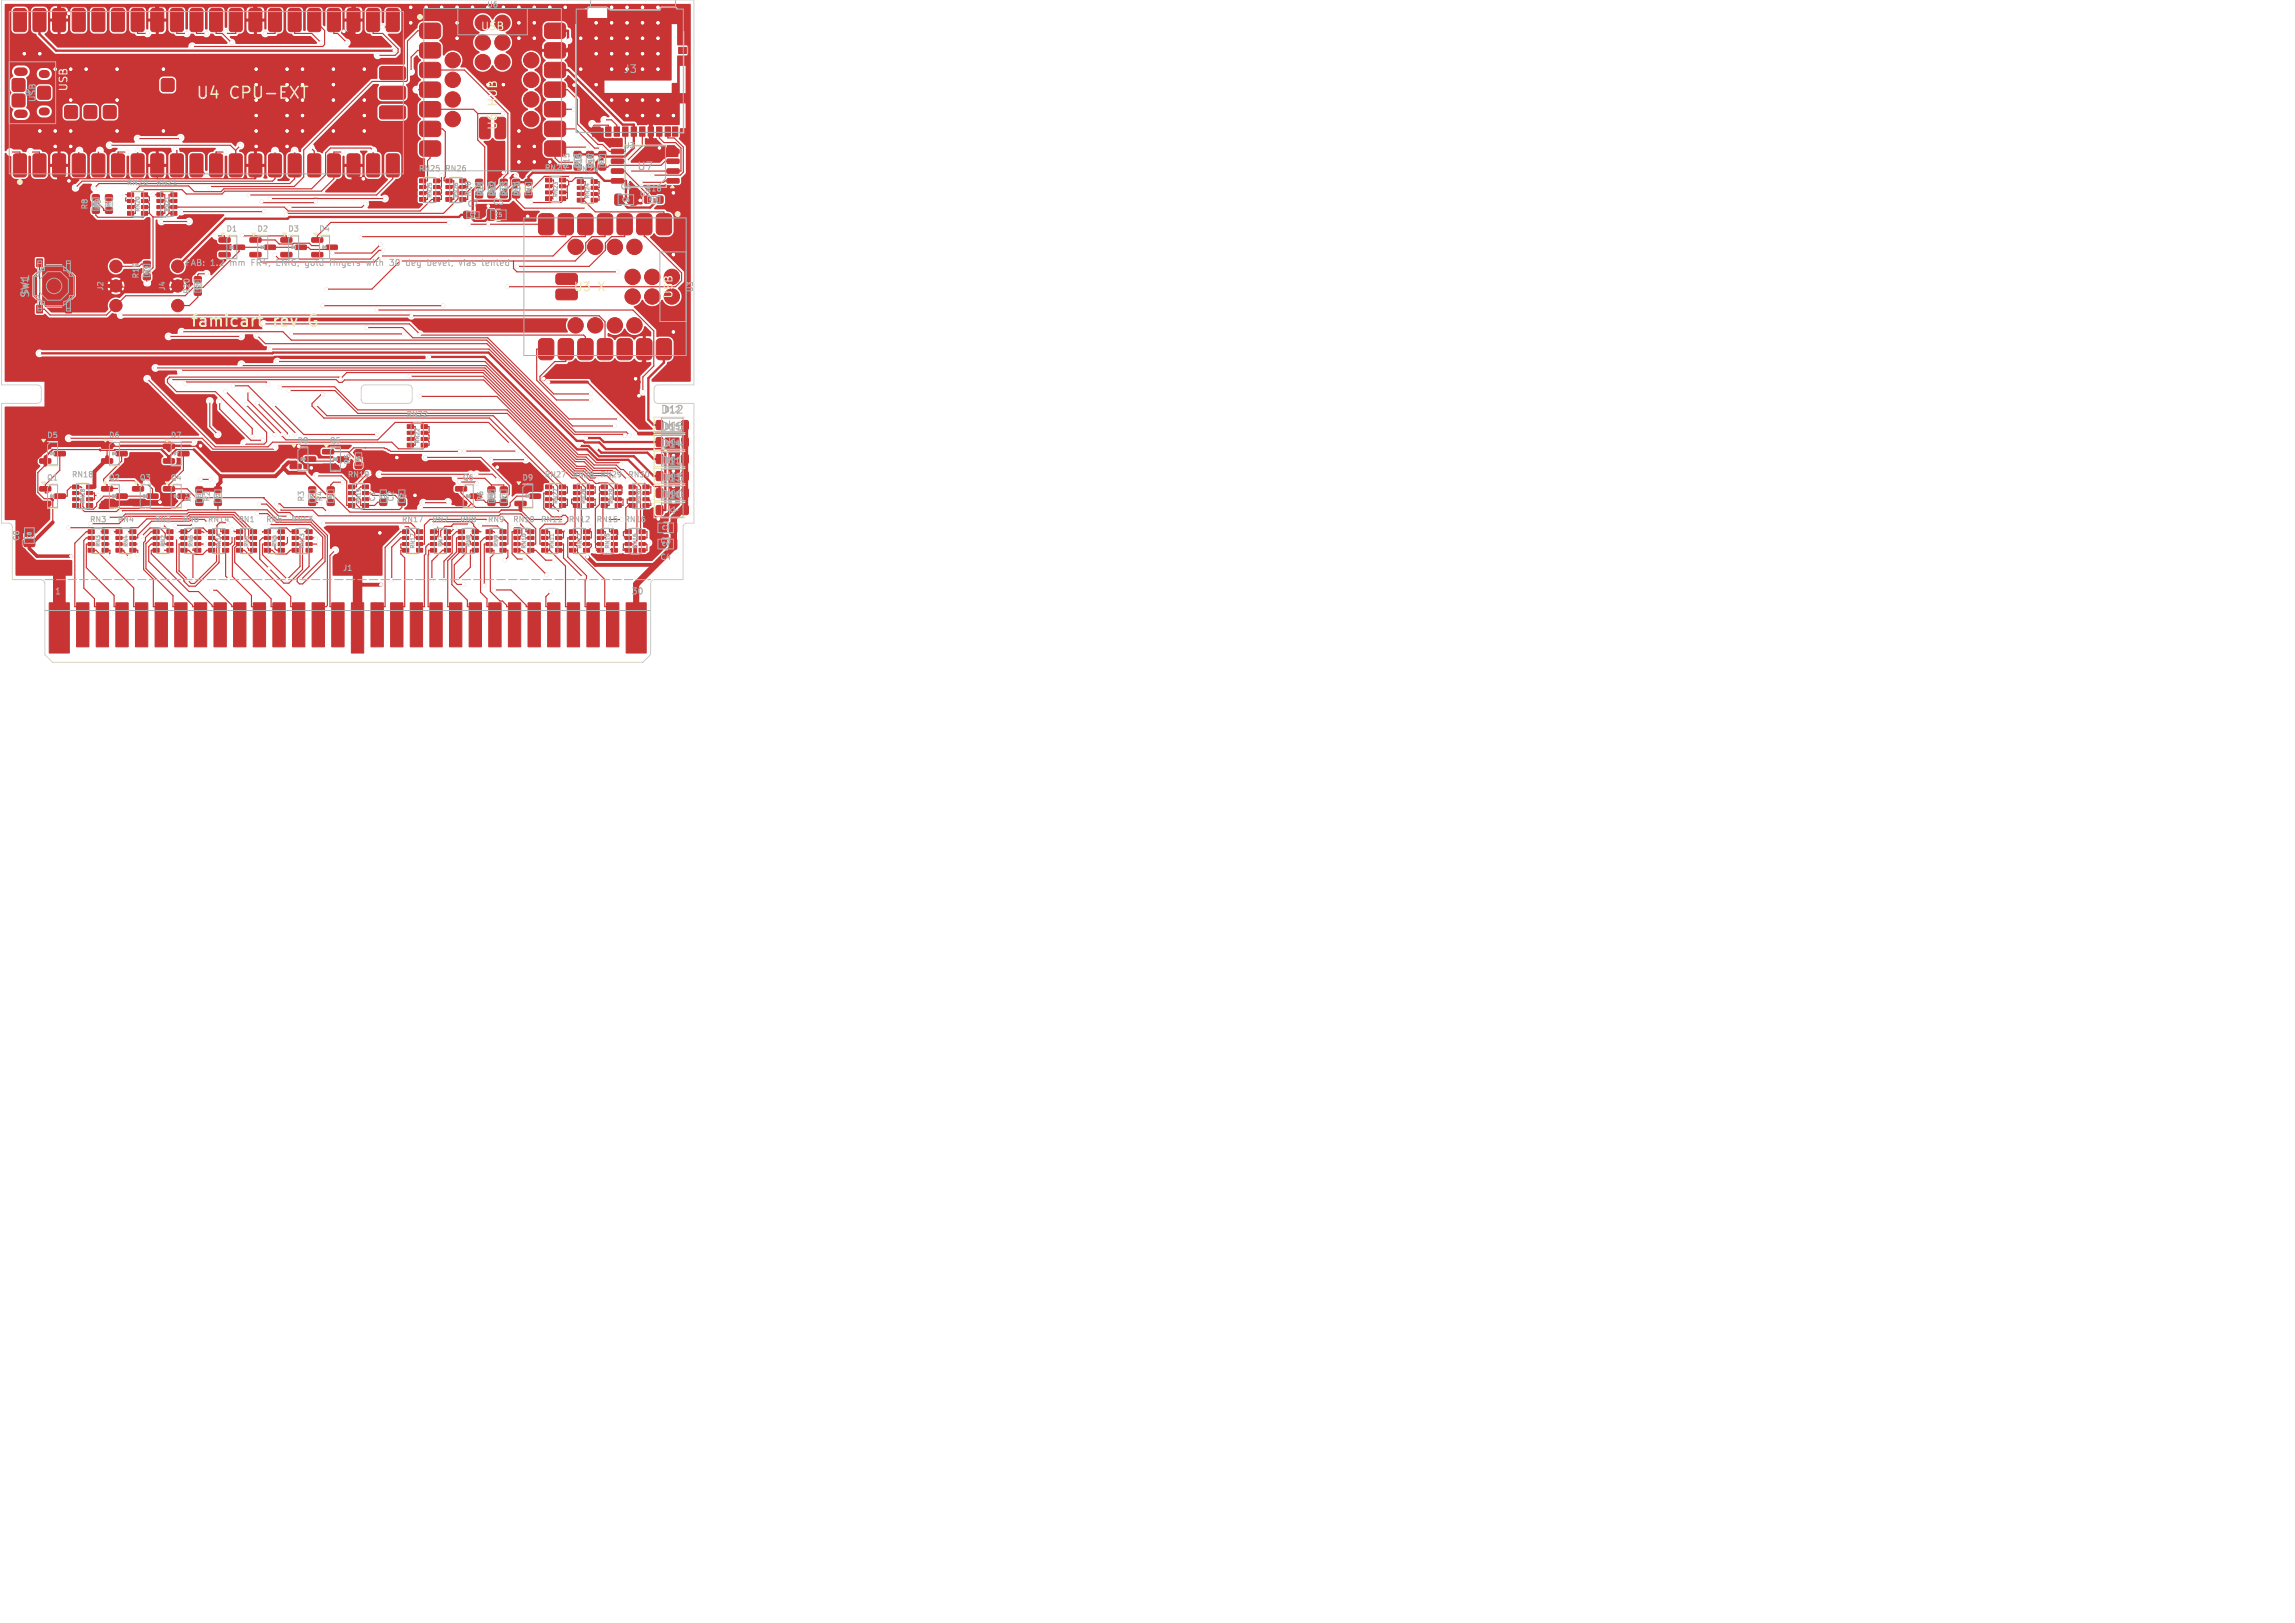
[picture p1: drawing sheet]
<svg xmlns="http://www.w3.org/2000/svg" width="297mm" height="210mm" viewBox="0 0 297 210" stroke-linecap="round" stroke-linejoin="round" font-family="sans-serif">
<defs><g id="words">
<g font-size="2.1" fill="#f2eda1">
<text x="25.3" y="13.1">U4</text>
<text x="24.5" y="42.6">famicart</text>
<text x="40.4" y="42.6">G</text>
</g>
<g font-size="2.1" fill="#fff">
<text x="29.8" y="13.1">CPU-EXT</text>
<text x="35.5" y="42.6">rev</text>
</g>
<g font-size="1.5" fill="#f2eda1">
<text x="64.5" y="16.9" transform="rotate(-90 64.5 16.9)">U6</text>
<text x="74.1" y="37.9">U3</text>
<text x="77.4" y="37.9">X</text>
</g>
<text font-size="1.5" fill="#fff" x="64.5" y="13.7" transform="rotate(-90 64.5 13.7)">HUB</text>
<g font-size="1.4" fill="#f2eda1">
<text x="62.1" y="4.1">USB</text>
<text x="87.2" y="38.7" transform="rotate(-90 87.2 38.7)">USB</text>
</g>
<text font-size="1.4" fill="#fff" x="8.9" y="11.9" transform="rotate(-90 8.9 11.9)">USB</text>
<g font-size="1.4" fill="#afafaf">
<text x="80.7" y="9.6">J3</text>
<text x="82.4" y="22.2">U7</text>
<text x="85.4" y="53.7">D12</text>
<text x="85.4" y="58.1">D14</text>
<text x="85.4" y="55.9">D15</text>
<text x="85.4" y="64.7">D10</text>
<text x="85.4" y="62.5">D13</text>
<text x="85.4" y="60.3">D11</text>
</g>
<g font-size="1.1" fill="#afafaf">
<text x="4.8" y="13.3" transform="rotate(-90 4.8 13.3)">USB</text>
<text x="23.9" y="34.6">FAB:</text>
<text x="27.3" y="34.6">1.2</text>
<text x="30" y="34.6">mm</text>
<text x="32.9" y="34.6">FR4,</text>
<text x="36.3" y="34.6">ENIG,</text>
<text x="40.3" y="34.6">gold</text>
<text x="43.7" y="34.6">fingers</text>
<text x="48.6" y="34.6">with</text>
<text x="51.8" y="34.6">30</text>
<text x="54.1" y="34.6">deg</text>
<text x="57.1" y="34.6">bevel,</text>
<text x="61.4" y="34.6">vias</text>
<text x="64.6" y="34.6">tented</text>
<text x="7" y="77.1">1</text>
<text x="81.6" y="77.1">30</text>
</g>
<g font-size="1" fill="#afafaf">
<text x="63" y="1.1">U6</text>
<text x="54.1" y="22.3">RN25</text>
<text x="57.5" y="22.3">RN26</text>
<text x="70.4" y="22.2">RN23</text>
<text x="73.8" y="21.9" transform="rotate(-90 73.8 21.9)">R15</text>
<text x="74.5" y="22.4">RN24</text>
<text x="75.4" y="21.9" transform="rotate(-90 75.4 21.9)">R16</text>
<text x="77" y="21.9" transform="rotate(-90 77 21.9)">R17</text>
<text x="80.9" y="19.3">J3</text>
<text x="11.5" y="27.2" transform="rotate(-90 11.5 27.2)">R8</text>
<text x="13.2" y="27.2" transform="rotate(-90 13.2 27.2)">R9</text>
<text x="16.3" y="24.1">RN20</text>
<text x="20.1" y="24.1">RN21</text>
<text x="60.4" y="26.9">C7</text>
<text x="61.1" y="25.5" transform="rotate(-90 61.1 25.5)">R10</text>
<text x="62.7" y="25.5" transform="rotate(-90 62.7 25.5)">R11</text>
<text x="63.7" y="26.6">C5</text>
<text x="64.3" y="25.5" transform="rotate(-90 64.3 25.5)">R12</text>
<text x="65.9" y="25.5" transform="rotate(-90 65.9 25.5)">R13</text>
<text x="67.5" y="25.5" transform="rotate(-90 67.5 25.5)">R14</text>
<text x="80.2" y="24.6">C6</text>
<text x="82.7" y="25.6">U7</text>
<text x="83.5" y="24.9">R18</text>
<text x="29.2" y="30.1">D1</text>
<text x="33.2" y="30.1">D2</text>
<text x="37.2" y="30.1">D3</text>
<text x="41.2" y="30.1">D4</text>
<text x="3.8" y="38.1" transform="rotate(-90 3.8 38.1)">SW1</text>
<text x="13.5" y="37.7" transform="rotate(-90 13.5 37.7)">J2</text>
<text x="18.1" y="36.1" transform="rotate(-90 18.1 36.1)">R19</text>
<text x="21.5" y="37.7" transform="rotate(-90 21.5 37.7)">J4</text>
<text x="24.7" y="38.1" transform="rotate(-90 24.7 38.1)">R20</text>
<text x="89.8" y="37.9" transform="rotate(-90 89.8 37.9)">U3</text>
<text x="85.9" y="53.5">D12</text>
<text x="6" y="56.8">D5</text>
<text x="14" y="56.8">D6</text>
<text x="22" y="56.8">D7</text>
<text x="38.4" y="57.5">D8</text>
<text x="42.6" y="57.5">Q5</text>
<text x="52.5" y="54.1">RN22</text>
<text x="85.9" y="57.9">D14</text>
<text x="85.9" y="55.7">D15</text>
<text x="6" y="62.3">Q1</text>
<text x="9.2" y="61.9">RN18</text>
<text x="14" y="62.3">Q2</text>
<text x="18" y="62.3">Q3</text>
<text x="22" y="62.3">Q4</text>
<text x="24.9" y="65" transform="rotate(-90 24.9 65)">R1</text>
<text x="27.3" y="65" transform="rotate(-90 27.3 65)">R2</text>
<text x="39.5" y="65" transform="rotate(-90 39.5 65)">R3</text>
<text x="41.9" y="65" transform="rotate(-90 41.9 65)">R4</text>
<text x="44.9" y="61.9">RN19</text>
<text x="45.5" y="60.2" transform="rotate(-90 45.5 60.2)">R5</text>
<text x="48.7" y="65" transform="rotate(-90 48.7 65)">C1</text>
<text x="51.1" y="65" transform="rotate(-90 51.1 65)">C2</text>
<text x="59.8" y="62.3">Q6</text>
<text x="62.7" y="65" transform="rotate(-90 62.7 65)">R6</text>
<text x="64.3" y="65" transform="rotate(-90 64.3 65)">R7</text>
<text x="67.5" y="62.3">D9</text>
<text x="70.4" y="61.9">RN27</text>
<text x="74" y="61.9">RN28</text>
<text x="77.6" y="61.9">RN29</text>
<text x="81.2" y="61.9">RN30</text>
<text x="85.9" y="64.5">D10</text>
<text x="85.9" y="62.3">D13</text>
<text x="85.9" y="60.1">D11</text>
<text x="2.6" y="70.1" transform="rotate(-90 2.6 70.1)">C8</text>
<text x="11.6" y="67.7">RN3</text>
<text x="15.2" y="67.7">RN4</text>
<text x="20" y="67.7">RN2</text>
<text x="23.6" y="67.7">RN6</text>
<text x="26.8" y="67.7">RN14</text>
<text x="30.8" y="67.7">RN1</text>
<text x="34.4" y="67.7">RN5</text>
<text x="37.6" y="67.7">RN13</text>
<text x="51.9" y="67.7">RN17</text>
<text x="55.9" y="67.7">RN7</text>
<text x="59.5" y="67.7">RN8</text>
<text x="63.1" y="67.7">RN9</text>
<text x="66.3" y="67.7">RN10</text>
<text x="69.9" y="67.7">RN11</text>
<text x="73.5" y="67.7">RN12</text>
<text x="77.1" y="67.7">RN15</text>
<text x="80.7" y="67.7">RN16</text>
<text x="85.4" y="70.5">C3</text>
<text x="44.3" y="74">J1</text>
<text x="85.4" y="72.6">C4</text>
</g>
<text font-size=".8" fill="#afafaf" x="4.2" y="12.6" transform="rotate(-90 4.2 12.6)">TP</text>
<g font-size=".7" fill="#afafaf">
<text x="18.2" y="27.5" transform="rotate(-90 18.2 27.5)">RN20</text>
<text x="22" y="27.5" transform="rotate(-90 22 27.5)">RN21</text>
<text x="56" y="25.7" transform="rotate(-90 56 25.7)">RN25</text>
<text x="59.4" y="25.7" transform="rotate(-90 59.4 25.7)">RN26</text>
<text x="63.9" y="28.2">C5</text>
<text x="72.3" y="25.6" transform="rotate(-90 72.3 25.6)">RN23</text>
<text x="76.4" y="25.8" transform="rotate(-90 76.4 25.8)">RN24</text>
<text x="80.4" y="26.2">C6</text>
<text x="54.4" y="57.5" transform="rotate(-90 54.4 57.5)">RN22</text>
<text x="11.1" y="65.3" transform="rotate(-90 11.1 65.3)">RN18</text>
<text x="46.8" y="65.3" transform="rotate(-90 46.8 65.3)">RN19</text>
<text x="72.3" y="65.3" transform="rotate(-90 72.3 65.3)">RN27</text>
<text x="75.9" y="65.3" transform="rotate(-90 75.9 65.3)">RN28</text>
<text x="79.5" y="65.3" transform="rotate(-90 79.5 65.3)">RN29</text>
<text x="83.1" y="65.3" transform="rotate(-90 83.1 65.3)">RN30</text>
<text x="4.2" y="69.9" transform="rotate(-90 4.2 69.9)">C8</text>
<text x="13.1" y="70.8" transform="rotate(-90 13.1 70.8)">RN3</text>
<text x="16.7" y="70.8" transform="rotate(-90 16.7 70.8)">RN4</text>
<text x="21.5" y="70.8" transform="rotate(-90 21.5 70.8)">RN2</text>
<text x="25.1" y="70.8" transform="rotate(-90 25.1 70.8)">RN6</text>
<text x="28.7" y="71.1" transform="rotate(-90 28.7 71.1)">RN14</text>
<text x="32.3" y="70.8" transform="rotate(-90 32.3 70.8)">RN1</text>
<text x="35.9" y="70.8" transform="rotate(-90 35.9 70.8)">RN5</text>
<text x="39.5" y="71.1" transform="rotate(-90 39.5 71.1)">RN13</text>
<text x="53.8" y="71.1" transform="rotate(-90 53.8 71.1)">RN17</text>
<text x="57.4" y="70.8" transform="rotate(-90 57.4 70.8)">RN7</text>
<text x="61" y="70.8" transform="rotate(-90 61 70.8)">RN8</text>
<text x="64.6" y="70.8" transform="rotate(-90 64.6 70.8)">RN9</text>
<text x="68.2" y="71.1" transform="rotate(-90 68.2 71.1)">RN10</text>
<text x="71.8" y="71.1" transform="rotate(-90 71.8 71.1)">RN11</text>
<text x="75.4" y="71.1" transform="rotate(-90 75.4 71.1)">RN12</text>
<text x="79" y="71.1" transform="rotate(-90 79 71.1)">RN15</text>
<text x="82.6" y="71.1" transform="rotate(-90 82.6 71.1)">RN16</text>
<text x="85.6" y="68.7">C3</text>
<text x="85.6" y="70.8">C4</text>
</g>
<g font-size=".6" fill="#afafaf">
<text x="75" y="21.4" transform="rotate(-90 75 21.4)">R15</text>
<text x="76.6" y="21.4" transform="rotate(-90 76.6 21.4)">R16</text>
<text x="78.2" y="21.4" transform="rotate(-90 78.2 21.4)">R17</text>
<text x="12.7" y="26.8" transform="rotate(-90 12.7 26.8)">R8</text>
<text x="14.4" y="26.8" transform="rotate(-90 14.4 26.8)">R9</text>
<text x="60.8" y="28.1">C7</text>
<text x="62.3" y="25" transform="rotate(-90 62.3 25)">R10</text>
<text x="63.9" y="25" transform="rotate(-90 63.9 25)">R11</text>
<text x="65.5" y="25" transform="rotate(-90 65.5 25)">R12</text>
<text x="67.1" y="25" transform="rotate(-90 67.1 25)">R13</text>
<text x="68.7" y="25" transform="rotate(-90 68.7 25)">R14</text>
<text x="84" y="26.1">R18</text>
<text x="19.3" y="35.6" transform="rotate(-90 19.3 35.6)">R19</text>
<text x="25.9" y="37.6" transform="rotate(-90 25.9 37.6)">R20</text>
<text x="46.7" y="59.8" transform="rotate(-90 46.7 59.8)">R5</text>
<text x="26.1" y="64.6" transform="rotate(-90 26.1 64.6)">R1</text>
<text x="28.5" y="64.6" transform="rotate(-90 28.5 64.6)">R2</text>
<text x="40.7" y="64.6" transform="rotate(-90 40.7 64.6)">R3</text>
<text x="43.1" y="64.6" transform="rotate(-90 43.1 64.6)">R4</text>
<text x="49.9" y="64.6" transform="rotate(-90 49.9 64.6)">C1</text>
<text x="52.3" y="64.6" transform="rotate(-90 52.3 64.6)">C2</text>
<text x="63.9" y="64.6" transform="rotate(-90 63.9 64.6)">R6</text>
<text x="65.5" y="64.6" transform="rotate(-90 65.5 64.6)">R7</text>
</g>
<g font-size=".4" fill="#afafaf">
<text x="29.6" y="32.2">D1</text>
<text x="33.6" y="32.2">D2</text>
<text x="37.6" y="32.2">D3</text>
<text x="41.6" y="32.2">D4</text>
<text x="6.4" y="58.9">D5</text>
<text x="14.4" y="58.9">D6</text>
<text x="22.4" y="58.9">D7</text>
<text x="38.8" y="59.6">D8</text>
<text x="43" y="59.6">Q5</text>
<text x="6.4" y="64.4">Q1</text>
<text x="14.4" y="64.4">Q2</text>
<text x="18.4" y="64.4">Q3</text>
<text x="22.4" y="64.4">Q4</text>
<text x="60.2" y="64.4">Q6</text>
<text x="67.9" y="64.4">D9</text>
</g>
</g></defs>
<g fill="#c83434" stroke="#c83434" stroke-width=".13">
<path d="M30.6 68.6h.8v.4h-.8z"/>
<path d="M30.6 69.4h.8v.4h-.8z"/>
<path d="M30.6 70.2h.8v.4h-.8z"/>
<path d="M30.6 71h.8v.4h-.8z"/>
<path d="M32.4 71h.8v.4h-.8z"/>
<path d="M32.4 70.2h.8v.4h-.8z"/>
<path d="M32.4 69.4h.8v.4h-.8z"/>
<path d="M32.4 68.6h.8v.4h-.8z"/>
<path d="M16.5 24.9h.8v.6h-.8z"/>
<path d="M16.5 25.8h.8v.4h-.8z"/>
<path d="M16.5 26.6h.8v.4h-.8z"/>
<path d="M16.5 27.3h.8v.6h-.8z"/>
<path d="M18.3 27.3h.8v.6h-.8z"/>
<path d="M18.3 26.6h.8v.4h-.8z"/>
<path d="M18.3 25.8h.8v.4h-.8z"/>
<path d="M18.3 24.9h.8v.6h-.8z"/>
<path d="M61.6 24.9h.8v.7h-.8z"/>
<path d="M61.6 23.2h.8v.7h-.8z"/>
<path d="M74.2 62.7h.8v.6h-.8z"/>
<path d="M74.2 63.6h.8v.4h-.8z"/>
<path d="M74.2 64.4h.8v.4h-.8z"/>
<path d="M74.2 65.1h.8v.6h-.8z"/>
<path d="M76 65.1h.8v.6h-.8z"/>
<path d="M76 64.4h.8v.4h-.8z"/>
<path d="M76 63.6h.8v.4h-.8z"/>
<path d="M76 62.7h.8v.6h-.8z"/>
<path d="M4.8 39.5h.7v1h-.7z"/>
<path d="M4.8 33.5h.7v1h-.7z"/>
<path d="M8.5 39.5h.7v1h-.7z"/>
<path d="M8.5 33.5h.7v1h-.7z"/>
<path d="M73.7 68.6h.8v.4h-.8z"/>
<path d="M73.7 69.4h.8v.4h-.8z"/>
<path d="M73.7 70.2h.8v.4h-.8z"/>
<path d="M73.7 71h.8v.4h-.8z"/>
<path d="M75.5 71h.8v.4h-.8z"/>
<path d="M75.5 70.2h.8v.4h-.8z"/>
<path d="M75.5 69.4h.8v.4h-.8z"/>
<path d="M75.5 68.6h.8v.4h-.8z"/>
<path d="M18.6 35.5h.8v.7h-.8z"/>
<path d="M18.6 33.8h.8v.7h-.8z"/>
<path d="M59 63h1.3l.1 .1v.4l-.1 .1-1.3-.1-.1-.1z"/>
<path d="M59 64.9h1.3l.1 .1v.4h-.1h-1.3l-.1-.1z"/>
<path d="M60.8 63.9h1.4l.1 .1v.4l-.2 .1h-1.2l-.1-.2z"/>
<path d="M13.2 57.5h1.3l.1 .1v.4h-.1h-1.3l-.1-.1z"/>
<path d="M13.2 59.4h1.3l.1 .1v.4l-.1 .1-1.3-.1-.1-.1z"/>
<path d="M15 58.4h1.4l.1 .2v.3l-.2 .1h-1.2l-.1-.1z"/>
<path d="M37.8 68.6h.8v.4h-.8z"/>
<path d="M37.8 69.4h.8v.4h-.8z"/>
<path d="M37.8 70.2h.8v.4h-.8z"/>
<path d="M37.8 71h.8v.4h-.8z"/>
<path d="M39.6 71h.8v.4h-.8z"/>
<path d="M39.6 70.2h.8v.4h-.8z"/>
<path d="M39.6 69.4h.8v.4h-.8z"/>
<path d="M39.6 68.6h.8v.4h-.8z"/>
<path d="M27.8 64.7h.8v.7h-.8z"/>
<path d="M27.8 63h.8v.7h-.8z"/>
<path d="M70.6 23h.8v.6h-.8z"/>
<path d="M70.6 23.9h.8v.4h-.8z"/>
<path d="M70.6 24.7h.8v.4h-.8z"/>
<path d="M70.6 25.5h.8v.4h-.8z"/>
<path d="M72.4 25.5h.8v.4h-.8z"/>
<path d="M72.4 24.7h.8v.4h-.8z"/>
<path d="M72.4 23.9h.8v.4h-.8z"/>
<path d="M72.4 23h.8v.6h-.8z"/>
<path d="M25.4 64.7h.8v.7h-.8z"/>
<path d="M25.4 63h.8v.7h-.8z"/>
<path d="M5.2 57.5h1.3l.1 .1v.4h-.2h-1.2l-.1-.1z"/>
<path d="M5.2 59.4h1.3l.1 .1v.4l-.2 .1-1.2-.1-.1-.1z"/>
<path d="M7 58.4h1.4l.1 .2v.3l-.2 .1h-1.2l-.1-.1z"/>
<path d="M9.4 62.7h.8v.6h-.8z"/>
<path d="M9.4 63.6h.8v.4h-.8z"/>
<path d="M9.4 64.4h.8v.4h-.8z"/>
<path d="M9.4 65.1h.8v.6h-.8z"/>
<path d="M11.2 65.1h.8v.6h-.8z"/>
<path d="M11.2 64.4h.8v.4h-.8z"/>
<path d="M11.2 63.6h.8v.4h-.8z"/>
<path d="M11.2 62.7h.8v.6h-.8z"/>
<path d="M54.4 3.1l.4-.1h2l.2 .4v1.3l-.2 .2-.3 .1-1.9-.1-.2-.2-.1-.2v-1.1z"/>
<path d="M54.4 5.7l.4-.2 2 .1 .2 .3v1.4l-.2 .2h-.3h-1.9l-.2-.2-.1-.3v-1.1z"/>
<path d="M54.4 8.2l.4-.1h2l.2 .4v1.3l-.2 .2-.3 .1-1.9-.1-.2-.2-.1-.2v-1.1z"/>
<path d="M54.4 10.7l.4-.1 2 .1 .2 .3v1.3l-.2 .2-.3 .1-1.9-.1-.2-.2-.1-.2v-1.1z"/>
<path d="M54.4 13.3l.4-.2 2 .1 .2 .3v1.4l-.2 .2h-.3h-1.9l-.2-.2-.1-.3v-1.1z"/>
<path d="M54.4 15.8l.4-.1h2l.2 .4v1.3l-.2 .2-.3 .1-1.9-.1-.2-.2-.1-.2v-1.1z"/>
<path d="M54.4 18.4l.4-.2 2 .1 .2 .3v1.4l-.2 .2h-.3h-1.9l-.2-.2-.1-.3v-1.1z"/>
<path d="M70.6 18.4l.4-.2 1.9 .1 .3 .3-.1 1.4-.2 .2h-.2h-2l-.2-.2v-.3v-1.1z"/>
<path d="M70.6 15.8l.4-.1h1.9l.3 .4-.1 1.3-.2 .2-.2 .1-2-.1-.2-.2v-.2v-1.1z"/>
<path d="M70.6 13.3l.4-.2 1.9 .1 .3 .3-.1 1.4-.2 .2h-.2h-2l-.2-.2v-.3v-1.1z"/>
<path d="M70.6 10.7l.4-.1 1.9 .1 .3 .3-.1 1.3-.2 .2-.2 .1-2-.1-.2-.2v-.2v-1.1z"/>
<path d="M70.6 8.2l.4-.1h1.9l.3 .4-.1 1.3-.2 .2-.2 .1-2-.1-.2-.2v-.2v-1.1z"/>
<path d="M70.6 5.7l.4-.2 1.9 .1 .3 .3-.1 1.4-.2 .2h-.2h-2l-.2-.2v-.3v-1.1z"/>
<path d="M70.6 3.1l.4-.1h1.9l.3 .4-.1 1.3-.2 .2-.2 .1-2-.1-.2-.2v-.2v-1.1z"/>
<path d="M62.2 15.2h1l.2 .2v2.2v.2l-.2 .2h-.9l-.2-.3-.1-2.2z"/>
<path d="M64.2 15.2h1l.2 .2v2.2v.2l-.2 .2h-.9l-.2-.3-.1-2.2z"/>
<path d="M13.2 63h1.3l.1 .1v.4l-.1 .1-1.3-.1-.1-.1z"/>
<path d="M13.2 64.9h1.3l.1 .1v.4h-.1h-1.3l-.1-.1z"/>
<path d="M15 63.9h1.4l.1 .1v.4l-.2 .1h-1.2l-.1-.2z"/>
<path d="M32.4 30.8h1.3l.1 .1v.4h-.2h-1.2l-.1-.1z"/>
<path d="M32.4 32.7h1.3l.1 .1v.4l-.2 .1-1.2-.1-.1-.1z"/>
<path d="M34.2 31.7h1.4l.1 .2v.3l-.2 .1h-1.2l-.1-.1z"/>
<path d="M77.5 21.3h.9v.7h-.9z"/>
<path d="M77.5 19.6h.9v.7h-.9z"/>
<path d="M46 59.9h.8v.7h-.8z"/>
<path d="M46 58.2h.8v.7h-.8z"/>
<path d="M85 54.5l.1-.1 .6 .1 .1 .1-.1 .9-.1 .1-.6-.1-.1-.1z"/>
<path d="M88.3 54.5l.1-.1 .6 .1 .1 .1-.1 .9-.1 .1-.6-.1-.1-.1z"/>
<path d="M11.4 68.6h.8v.4h-.8z"/>
<path d="M11.4 69.4h.8v.4h-.8z"/>
<path d="M11.4 70.2h.8v.4h-.8z"/>
<path d="M11.4 71h.8v.4h-.8z"/>
<path d="M13.2 71h.8v.4h-.8z"/>
<path d="M13.2 70.2h.8v.4h-.8z"/>
<path d="M13.2 69.4h.8v.4h-.8z"/>
<path d="M13.2 68.6h.8v.4h-.8z"/>
<path d="M41.8 58.2h1.3l.1 .1v.4h-.2h-1.2l-.1-.1z"/>
<path d="M41.8 60.1h1.3l.1 .1v.4l-.2 .1-1.2-.1-.1-.1z"/>
<path d="M43.6 59.1h1.4l.1 .2v.3l-.2 .1h-1.2l-.1-.1z"/>
<path d="M70.1 68.6h.8v.4h-.8z"/>
<path d="M70.1 69.4h.8v.4h-.8z"/>
<path d="M70.1 70.2h.8v.4h-.8z"/>
<path d="M70.1 71h.8v.4h-.8z"/>
<path d="M71.9 71h.8v.4h-.8z"/>
<path d="M71.9 70.2h.8v.4h-.8z"/>
<path d="M71.9 69.4h.8v.4h-.8z"/>
<path d="M71.9 68.6h.8v.4h-.8z"/>
<path d="M63.1 27.1h.7l.2 .1v1.1l-.1 .2h-.6l-.2-.1-.1-1.1z"/>
<path d="M65 27.1h.7l.2 .1 .1 1.1-.2 .2h-.6l-.2-.1v-1.1z"/>
<path d="M81.4 62.7h.8v.6h-.8z"/>
<path d="M81.4 63.6h.8v.4h-.8z"/>
<path d="M81.4 64.4h.8v.4h-.8z"/>
<path d="M81.4 65.1h.8v.6h-.8z"/>
<path d="M83.2 65.1h.8v.6h-.8z"/>
<path d="M83.2 64.4h.8v.4h-.8z"/>
<path d="M83.2 63.6h.8v.4h-.8z"/>
<path d="M83.2 62.7h.8v.6h-.8z"/>
<path d="M40.4 30.8h1.3l.1 .1v.4h-.2h-1.2l-.1-.1z"/>
<path d="M40.4 32.7h1.3l.1 .1v.4l-.2 .1-1.2-.1-.1-.1z"/>
<path d="M42.2 31.7h1.4l.1 .2v.3l-.2 .1h-1.2l-.1-.1z"/>
<path d="M64.8 64.7h.8v.7h-.8z"/>
<path d="M64.8 63h.8v.7h-.8z"/>
<path d="M6.4 78h2.6v6.5h-2.6z"/>
<path d="M9.9 78h1.6v5.7h-1.6z"/>
<path d="M12.4 78h1.7v5.7h-1.7z"/>
<path d="M15 78h1.6v5.7h-1.6z"/>
<path d="M17.5 78h1.6v5.7h-1.6z"/>
<path d="M20.1 78h1.6v5.7h-1.6z"/>
<path d="M22.6 78h1.6v5.7h-1.6z"/>
<path d="M25.1 78h1.7v5.7h-1.7z"/>
<path d="M27.7 78h1.6v5.7h-1.6z"/>
<path d="M30.2 78h1.6v5.7h-1.6z"/>
<path d="M32.8 78h1.6v5.7h-1.6z"/>
<path d="M35.3 78h1.6v5.7h-1.6z"/>
<path d="M37.9 78h1.6v5.7h-1.6z"/>
<path d="M40.4 78h1.6v5.7h-1.6z"/>
<path d="M42.9 78h1.6v5.7h-1.6z"/>
<path d="M45.5 78h1.6v6.5h-1.6z"/>
<path d="M48 78h1.6v5.7h-1.6z"/>
<path d="M50.6 78h1.6v5.7h-1.6z"/>
<path d="M53.1 78h1.6v5.7h-1.6z"/>
<path d="M55.6 78h1.6v5.7h-1.6z"/>
<path d="M58.2 78h1.6v5.7h-1.6z"/>
<path d="M60.7 78h1.6v5.7h-1.6z"/>
<path d="M63.3 78h1.6v5.7h-1.6z"/>
<path d="M65.8 78h1.6v5.7h-1.6z"/>
<path d="M68.3 78h1.6v5.7h-1.6z"/>
<path d="M70.9 78h1.6v5.7h-1.6z"/>
<path d="M73.4 78h1.6v5.7h-1.6z"/>
<path d="M76 78h1.6v5.7h-1.6z"/>
<path d="M78.5 78h1.6v5.7h-1.6z"/>
<path d="M81 78h2.6v6.5h-2.6z"/>
<path d="M55.7 68.6h.8v.4h-.8z"/>
<path d="M55.7 69.4h.8v.4h-.8z"/>
<path d="M55.7 70.2h.8v.4h-.8z"/>
<path d="M55.7 71h.8v.4h-.8z"/>
<path d="M57.5 71h.8v.4h-.8z"/>
<path d="M57.5 70.2h.8v.4h-.8z"/>
<path d="M57.5 69.4h.8v.4h-.8z"/>
<path d="M57.5 68.6h.8v.4h-.8z"/>
<path d="M77.3 68.6h.8v.4h-.8z"/>
<path d="M77.3 69.4h.8v.4h-.8z"/>
<path d="M77.3 70.2h.8v.4h-.8z"/>
<path d="M77.3 71h.8v.4h-.8z"/>
<path d="M79.1 71h.8v.4h-.8z"/>
<path d="M79.1 70.2h.8v.4h-.8z"/>
<path d="M79.1 69.4h.8v.4h-.8z"/>
<path d="M79.1 68.6h.8v.4h-.8z"/>
<path d="M36.4 30.8h1.3l.1 .1v.4h-.2h-1.2l-.1-.1z"/>
<path d="M36.4 32.7h1.3l.1 .1v.4l-.2 .1-1.2-.1-.1-.1z"/>
<path d="M38.2 31.7h1.4l.1 .2v.3l-.2 .1h-1.2l-.1-.1z"/>
<path d="M57.7 23.2h.8v.4h-.8z"/>
<path d="M57.7 24h.8v.4h-.8z"/>
<path d="M57.7 24.8h.8v.4h-.8z"/>
<path d="M57.7 25.6h.8v.4h-.8z"/>
<path d="M59.5 25.6h.8v.4h-.8z"/>
<path d="M59.5 24.8h.8v.4h-.8z"/>
<path d="M59.5 24h.8v.4h-.8z"/>
<path d="M59.5 23.2h.8v.4h-.8z"/>
<path d="M68 24.9h.8v.7h-.8z"/>
<path d="M68 23.2h.8v.7h-.8z"/>
<path d="M86.7 67.6h.7l.2 .1v1.1l-.2 .2h-.6l-.2-.1v-1.1z"/>
<path d="M84.8 67.6h.6l.3 .1v1.1l-.2 .2h-.5l-.3-.1v-1.1z"/>
<path d="M74.7 23.2h.8v.6h-.8z"/>
<path d="M74.7 24.1h.8v.4h-.8z"/>
<path d="M74.7 24.9h.8v.4h-.8z"/>
<path d="M74.7 25.6h.8v.6h-.8z"/>
<path d="M76.5 25.6h.8v.6h-.8z"/>
<path d="M76.5 24.9h.8v.4h-.8z"/>
<path d="M76.5 24.1h.8v.4h-.8z"/>
<path d="M76.5 23.2h.8v.6h-.8z"/>
<path d="M79.6 25.2l.7-.1 .2 .2 .1 1-.2 .2-.6 .1-.2-.2v-1z"/>
<path d="M81.5 25.2l.7-.1 .2 .2v1l-.1 .2-.6 .1-.2-.2-.1-1z"/>
<path d="M1.8 20l.3-.1h1l.3 .1v2.6l-.1 .2-1.2 .1-.3-.1z"/>
<path d="M4.3 20l.3-.1h1l.3 .1 .1 2.6-.2 .2-1.2 .1-.3-.1z"/>
<path d="M6.9 20l.2-.1h1.1l.2 .1 .1 2.6-.1 .2-1.3 .1-.2-.1z"/>
<path d="M9.4 20l.3-.1h1l.3 .1v2.6l-.1 .2-1.2 .1-.3-.1z"/>
<path d="M11.9 20l.3-.1h1l.3 .1 .1 2.6-.2 .2-1.2 .1-.3-.1z"/>
<path d="M14.5 20l.3-.1h1l.3 .1v2.6l-.1 .2-1.2 .1-.3-.1z"/>
<path d="M17 20l.3-.1h1l.3 .1 .1 2.6-.2 .2-1.2 .1-.3-.1z"/>
<path d="M19.6 20l.2-.1h1.1l.2 .1 .1 2.6-.1 .2-1.3 .1-.2-.1z"/>
<path d="M22.1 20l.3-.1h1l.3 .1v2.6l-.1 .2-1.2 .1-.3-.1z"/>
<path d="M24.6 20l.3-.1h1l.3 .1 .1 2.6-.2 .2-1.2 .1-.3-.1z"/>
<path d="M27.3 20l1.2-.1 .3 .1v2.6l-.1 .2-1.2 .1-.3-.1-.1-2.6z"/>
<path d="M29.8 20l1.2-.1 .3 .1 .1 2.6-.2 .2-1.2 .1-.3-.1v-2.6z"/>
<path d="M32.3 20l1.3-.1 .2 .1 .1 2.6-.1 .2-1.3 .1-.2-.1-.1-2.6z"/>
<path d="M34.9 20l1.2-.1 .3 .1v2.6l-.1 .2-1.2 .1-.3-.1-.1-2.6z"/>
<path d="M37.4 20l1.2-.1 .3 .1 .1 2.6-.2 .2-1.2 .1-.3-.1v-2.6z"/>
<path d="M40 20l1.2-.1 .3 .1v2.6l-.1 .2-1.2 .1-.3-.1-.1-2.6z"/>
<path d="M42.5 20l1.2-.1 .3 .1 .1 2.6-.2 .2-1.2 .1-.3-.1v-2.6z"/>
<path d="M45 20l1.3-.1 .2 .1 .1 2.6-.1 .2-1.3 .1-.2-.1-.1-2.6z"/>
<path d="M47.6 20l1.2-.1 .3 .1v2.6l-.1 .2-1.2 .1-.3-.1-.1-2.6z"/>
<path d="M50.1 20l1.2-.1 .3 .1 .1 2.6-.2 .2-1.2 .1-.3-.1v-2.6z"/>
<path d="M50.1 1.2l1.2-.1 .3 .1 .1 2.6-.2 .2-1.2 .1-.3-.1v-2.6z"/>
<path d="M47.6 1.2l1.2-.1 .3 .1v2.6l-.1 .2-1.2 .1-.3-.1-.1-2.6z"/>
<path d="M45 1.2l1.3-.1 .2 .1 .1 2.6-.1 .2-1.3 .1-.2-.1-.1-2.6z"/>
<path d="M42.5 1.2l1.2-.1 .3 .1 .1 2.6-.2 .2-1.2 .1-.3-.1v-2.6z"/>
<path d="M40 1.2l1.2-.1 .3 .1v2.6l-.1 .2-1.2 .1-.3-.1-.1-2.6z"/>
<path d="M37.4 1.2l1.2-.1 .3 .1 .1 2.6-.2 .2-1.2 .1-.3-.1v-2.6z"/>
<path d="M34.9 1.2l1.2-.1 .3 .1v2.6l-.1 .2-1.2 .1-.3-.1-.1-2.6z"/>
<path d="M32.3 1.2l1.3-.1 .2 .1 .1 2.6-.1 .2-1.3 .1-.2-.1-.1-2.6z"/>
<path d="M29.8 1.2l1.2-.1 .3 .1 .1 2.6-.2 .2-1.2 .1-.3-.1v-2.6z"/>
<path d="M27.3 1.2l1.2-.1 .3 .1v2.6l-.1 .2-1.2 .1-.3-.1-.1-2.6z"/>
<path d="M24.7 1.2l1.2-.1 .3 .1 .1 2.6-.2 .2-1.2 .1-.3-.1v-2.6z"/>
<path d="M22.2 1.2l1.2-.1 .3 .1v2.6l-.1 .2-1.2 .1-.3-.1-.1-2.6z"/>
<path d="M19.6 1.2l1.3-.1 .2 .1 .1 2.6-.1 .2-1.3 .1-.2-.1-.1-2.6z"/>
<path d="M17.1 1.2l1.2-.1 .3 .1 .1 2.6-.2 .2-1.2 .1-.3-.1v-2.6z"/>
<path d="M14.6 1.2l1.2-.1 .3 .1v2.6l-.1 .2-1.2 .1-.3-.1-.1-2.6z"/>
<path d="M12 1.2l1.2-.1 .3 .1 .1 2.6-.2 .2-1.2 .1-.3-.1v-2.6z"/>
<path d="M9.5 1.2l1.2-.1 .3 .1v2.6l-.1 .2-1.2 .1-.3-.1-.1-2.6z"/>
<path d="M6.9 1.2l1.3-.1 .2 .1 .1 2.6-.1 .2-1.3 .1-.2-.1-.1-2.6z"/>
<path d="M4.4 1.2l1.2-.1 .3 .1 .1 2.6-.2 .2-1.2 .1-.3-.1v-2.6z"/>
<path d="M1.9 1.2l1.2-.1 .3 .1v2.6l-.1 .2-1.2 .1-.3-.1-.1-2.6z"/>
<path d="M49.2 13.8l.2-.1h2.8l.3 .2v1.2l-.1 .2-.2 .1h-2.8l-.2-.2-.1-.1z"/>
<path d="M49.2 11.3l.2-.1h2.8l.3 .2v1.2l-.1 .2-.2 .1-2.8-.1-.2-.1-.1-.2z"/>
<path d="M49.2 8.8l.2-.2h2.8l.3 .3v1.2l-.1 .1-.2 .1h-2.8l-.2-.1-.1-.2z"/>
<path d="M1.6 12.3l.3-.1h1.2l.2 .3-.1 1.2-.3 .2-1.2-.1-.2-.3z"/>
<path d="M1.6 10.3l.3-.1h1.2l.2 .3-.1 1.2-.3 .2-1.2-.1-.2-.3z"/>
<path d="M4.9 11.3l.3-.1h1.2l.1 .3v1.2l-.3 .2-1.2-.1-.1-.3z"/>
<path d="M8.5 13.7l1.2-.1 .3 .2v1.2l-.1 .3h-1.2l-.3-.1-.1-1.2z"/>
<path d="M11 13.7l1.2-.1 .3 .2v1.2l-.1 .3h-1.2l-.3-.1-.1-1.2z"/>
<path d="M13.5 13.7l1.2-.1 .3 .2 .1 1.2-.2 .3h-1.2l-.3-.1v-1.2z"/>
<path d="M20.9 10.3l.3-.1h1.2l.1 .3v1.2l-.3 .2-1.2-.1-.2-.3z"/>
<path d="M63.2 24.9h.8v.7h-.8z"/>
<path d="M63.2 23.2h.8v.7h-.8z"/>
<path d="M49.2 64.6l.1-.1 .7 .1 .1 .1-.1 .7h-.1h-.7l-.1-.2z"/>
<path d="M49.2 63h.1h.7l.1 .2-.1 .6-.1 .1-.7-.1-.1-.1z"/>
<path d="M74.3 21.3h.9v.7h-.9z"/>
<path d="M74.3 19.6h.9v.7h-.9z"/>
<path d="M19.8 68.6h.8v.4h-.8z"/>
<path d="M19.8 69.4h.8v.4h-.8z"/>
<path d="M19.8 70.2h.8v.4h-.8z"/>
<path d="M19.8 71h.8v.4h-.8z"/>
<path d="M21.6 71h.8v.4h-.8z"/>
<path d="M21.6 70.2h.8v.4h-.8z"/>
<path d="M21.6 69.4h.8v.4h-.8z"/>
<path d="M21.6 68.6h.8v.4h-.8z"/>
<path d="M70.6 62.7h.8v.6h-.8z"/>
<path d="M70.6 63.6h.8v.4h-.8z"/>
<path d="M70.6 64.4h.8v.4h-.8z"/>
<path d="M70.6 65.1h.8v.6h-.8z"/>
<path d="M72.4 65.1h.8v.6h-.8z"/>
<path d="M72.4 64.4h.8v.4h-.8z"/>
<path d="M72.4 63.6h.8v.4h-.8z"/>
<path d="M72.4 62.7h.8v.6h-.8z"/>
<path d="M15 68.6h.8v.4h-.8z"/>
<path d="M15 69.4h.8v.4h-.8z"/>
<path d="M15 70.2h.8v.4h-.8z"/>
<path d="M15 71h.8v.4h-.8z"/>
<path d="M16.8 71h.8v.4h-.8z"/>
<path d="M16.8 70.2h.8v.4h-.8z"/>
<path d="M16.8 69.4h.8v.4h-.8z"/>
<path d="M16.8 68.6h.8v.4h-.8z"/>
<path d="M80.9 68.6h.8v.4h-.8z"/>
<path d="M80.9 69.4h.8v.4h-.8z"/>
<path d="M80.9 70.2h.8v.4h-.8z"/>
<path d="M80.9 71h.8v.4h-.8z"/>
<path d="M82.7 71h.8v.4h-.8z"/>
<path d="M82.7 70.2h.8v.4h-.8z"/>
<path d="M82.7 69.4h.8v.4h-.8z"/>
<path d="M82.7 68.6h.8v.4h-.8z"/>
<path d="M52.7 55h.8v.4h-.8z"/>
<path d="M52.7 55.8h.8v.4h-.8z"/>
<path d="M52.7 56.6h.8v.4h-.8z"/>
<path d="M52.7 57.3h.8v.6h-.8z"/>
<path d="M54.5 57.3h.8v.6h-.8z"/>
<path d="M54.5 56.6h.8v.4h-.8z"/>
<path d="M54.5 55.8h.8v.4h-.8z"/>
<path d="M54.5 55h.8v.4h-.8z"/>
<path d="M12 26.9h.8v.7h-.8z"/>
<path d="M12 25.2h.8v.7h-.8z"/>
<path d="M85 58.9l.1-.1 .6 .1 .1 .1-.1 .9-.1 .1-.6-.1-.1-.1z"/>
<path d="M88.3 58.9l.1-.1 .6 .1 .1 .1-.1 .9-.1 .1-.6-.1-.1-.1z"/>
<path d="M21.2 63h1.3l.1 .1v.4l-.2 .1-1.2-.1-.1-.1z"/>
<path d="M21.2 64.9h1.3l.1 .1v.4h-.2h-1.2l-.1-.1z"/>
<path d="M23 63.9h1.4l.1 .1v.4l-.2 .1h-1.2l-.1-.2z"/>
<path d="M34.2 68.6h.8v.4h-.8z"/>
<path d="M34.2 69.4h.8v.4h-.8z"/>
<path d="M34.2 70.2h.8v.4h-.8z"/>
<path d="M34.2 71h.8v.4h-.8z"/>
<path d="M36 71h.8v.4h-.8z"/>
<path d="M36 70.2h.8v.4h-.8z"/>
<path d="M36 69.4h.8v.4h-.8z"/>
<path d="M36 68.6h.8v.4h-.8z"/>
<path d="M59.3 68.6h.8v.4h-.8z"/>
<path d="M59.3 69.4h.8v.4h-.8z"/>
<path d="M59.3 70.2h.8v.4h-.8z"/>
<path d="M59.3 71h.8v.4h-.8z"/>
<path d="M61.1 71h.8v.4h-.8z"/>
<path d="M61.1 70.2h.8v.4h-.8z"/>
<path d="M61.1 69.4h.8v.4h-.8z"/>
<path d="M61.1 68.6h.8v.4h-.8z"/>
<path d="M85 65.5l.1-.1 .6 .1 .1 .1-.1 .9-.1 .1-.6-.1-.1-.1z"/>
<path d="M88.3 65.5l.1-.1 .6 .1 .1 .1-.1 .9-.1 .1-.6-.1-.1-.1z"/>
<path d="M13.7 26.9h.8v.7h-.8z"/>
<path d="M13.7 25.2h.8v.7h-.8z"/>
<path d="M25.2 37.5h.8v.7h-.8z"/>
<path d="M25.2 35.8h.8v.7h-.8z"/>
<path d="M83.4 25.4h.7v.8h-.7z"/>
<path d="M85.1 25.4h.7v.8h-.7z"/>
<path d="M86.3 23.1h1.5l.1 .2v.3l-.2 .1h-1.3l-.1-.1z"/>
<path d="M86.3 21.9l1.5-.1 .1 .2v.3l-.2 .1h-1.3l-.1-.1z"/>
<path d="M86.3 20.6h1.5l.1 .1v.4l-.2 .1h-1.3l-.1-.2z"/>
<path d="M86.3 19.3h1.5l.1 .1v.4l-.2 .1h-1.3l-.1-.2z"/>
<path d="M79.1 19.3h1.5l.1 .1v.4l-.1 .1h-1.4l-.1-.2z"/>
<path d="M79.1 20.6h1.5l.1 .1v.4l-.1 .1h-1.4l-.1-.2z"/>
<path d="M79.1 21.9l1.5-.1 .1 .2v.3l-.1 .1h-1.4l-.1-.1z"/>
<path d="M79.1 23.1h1.5l.1 .2v.3l-.1 .1h-1.4l-.1-.1z"/>
<path d="M54.3 23.2h.8v.4h-.8z"/>
<path d="M54.3 24h.8v.4h-.8z"/>
<path d="M54.3 24.8h.8v.4h-.8z"/>
<path d="M54.3 25.6h.8v.4h-.8z"/>
<path d="M56.1 25.6h.8v.4h-.8z"/>
<path d="M56.1 24.8h.8v.4h-.8z"/>
<path d="M56.1 24h.8v.4h-.8z"/>
<path d="M56.1 23.2h.8v.4h-.8z"/>
<path d="M66.7 63h1.3l.1 .1v.4l-.1 .1-1.3-.1-.1-.1z"/>
<path d="M66.7 64.9h1.3l.1 .1v.4h-.1h-1.3l-.1-.1z"/>
<path d="M68.5 63.9h1.4l.1 .1v.4l-.2 .1h-1.2l-.1-.2z"/>
<path d="M21.2 57.5h1.3l.1 .1v.4h-.2h-1.2l-.1-.1z"/>
<path d="M21.2 59.4h1.3l.1 .1v.4l-.2 .1-1.2-.1-.1-.1z"/>
<path d="M23 58.4h1.4l.1 .2v.3l-.2 .1h-1.2l-.1-.1z"/>
<path d="M52.1 68.6h.8v.4h-.8z"/>
<path d="M52.1 69.4h.8v.4h-.8z"/>
<path d="M52.1 70.2h.8v.4h-.8z"/>
<path d="M52.1 71h.8v.4h-.8z"/>
<path d="M53.9 71h.8v.4h-.8z"/>
<path d="M53.9 70.2h.8v.4h-.8z"/>
<path d="M53.9 69.4h.8v.4h-.8z"/>
<path d="M53.9 68.6h.8v.4h-.8z"/>
<path d="M3.1 69.8l.2-.1 1.1 .1 .1 .2v.6l-.2 .1h-1.1l-.1-.2z"/>
<path d="M3.1 67.9h.2h1.1l.1 .2v.6l-.2 .2-1.1-.1-.1-.2z"/>
<path d="M37.6 58.2h1.3l.1 .1v.4h-.1h-1.3l-.1-.1z"/>
<path d="M37.6 60.1h1.3l.1 .1v.4l-.1 .1-1.3-.1-.1-.1z"/>
<path d="M39.4 59.1h1.4l.1 .2v.3l-.2 .1h-1.2l-.1-.1z"/>
<path d="M78.4 16.4h.7v1.2h-.7z"/>
<path d="M79.5 16.4h.7v1.2h-.7z"/>
<path d="M80.6 16.4h.7v1.2h-.7z"/>
<path d="M81.7 16.4h.7v1.2h-.7z"/>
<path d="M82.8 16.4h.7v1.2h-.7z"/>
<path d="M83.9 16.4h.7v1.2h-.7z"/>
<path d="M85 16.4h.7v1.2h-.7z"/>
<path d="M86.1 16.4h.7v1.2h-.7z"/>
<path d="M87 16.4h.7v1.2h-.7z"/>
<path d="M87.8 6.1h1v.8h-1z"/>
<path d="M87.8 12.1h1v1.2h-1z"/>
<path d="M87.8 1h1v2.8h-1z"/>
<path d="M76.7 16.4h1v1.2h-1z"/>
<path d="M74.2 1h1.3v1.9h-1.3z"/>
<path d="M17.2 63h1.3l.1 .1v.4l-.1 .1-1.3-.1-.1-.1z"/>
<path d="M17.2 64.9h1.3l.1 .1v.4h-.1h-1.3l-.1-.1z"/>
<path d="M19 63.9h1.4l.1 .1v.4l-.2 .1h-1.2l-.1-.2z"/>
<path d="M51.6 64.6l.1-.1 .7 .1 .1 .1-.1 .7h-.1h-.7l-.1-.2z"/>
<path d="M51.6 63h.1h.7l.1 .2-.1 .6-.1 .1-.7-.1-.1-.1z"/>
<path d="M66.5 68.6h.8v.4h-.8z"/>
<path d="M66.5 69.4h.8v.4h-.8z"/>
<path d="M66.5 70.2h.8v.4h-.8z"/>
<path d="M66.5 71h.8v.4h-.8z"/>
<path d="M68.3 71h.8v.4h-.8z"/>
<path d="M68.3 70.2h.8v.4h-.8z"/>
<path d="M68.3 69.4h.8v.4h-.8z"/>
<path d="M68.3 68.6h.8v.4h-.8z"/>
<path d="M60 27.4l.2-.1 .6 .1 .1 .2-.1 .6-.1 .1-.7-.1v-.2z"/>
<path d="M61.6 27.4l.1-.1 .7 .1v.2v.6l-.2 .1-.6-.1-.1-.2z"/>
<path d="M40 64.7h.8v.7h-.8z"/>
<path d="M40 63h.8v.7h-.8z"/>
<path d="M63.2 64.7h.8v.7h-.8z"/>
<path d="M63.2 63h.8v.7h-.8z"/>
<path d="M85.1 27.8l.2-.1 1.1-.1 .3 .1 .2 .2v2v.2l-.2 .2-1.4 .1-.3-.3-.1-2z"/>
<path d="M82.5 27.8l.3-.1 1.1-.1 .2 .1 .2 .2 .1 2-.1 .2-.2 .2-1.3 .1-.4-.3v-2z"/>
<path d="M80 27.8l.2-.1 1.1-.1 .3 .1 .2 .2v2v.2l-.2 .2-1.4 .1-.3-.3-.1-2z"/>
<path d="M77.4 27.8l.3-.1 1.1-.1 .2 .1 .2 .2 .1 2-.1 .2-.2 .2-1.3 .1-.3-.3-.1-2z"/>
<path d="M74.9 27.8l.3-.1 1.1-.1 .2 .1 .2 .2 .1 2-.1 .2-.2 .2-1.3 .1-.4-.3v-2z"/>
<path d="M72.4 27.8l.2-.1 1.1-.1 .3 .1 .2 .2v2v.2l-.2 .2-1.4 .1-.3-.3-.1-2z"/>
<path d="M69.8 27.8l.3-.1 1.1-.1 .2 .1 .2 .2 .1 2-.1 .2-.2 .2-1.3 .1-.4-.3v-2z"/>
<path d="M69.8 44l.3-.2h1.1l.2 .1 .2 .2 .1 2-.1 .2-.2 .2h-1.3l-.4-.2v-2z"/>
<path d="M72.4 44l.2-.2h1.1l.3 .1 .2 .2v2v.2l-.2 .2h-1.4l-.3-.2-.1-2z"/>
<path d="M74.9 44l.3-.2h1.1l.2 .1 .2 .2 .1 2-.1 .2-.2 .2h-1.3l-.4-.2v-2z"/>
<path d="M77.4 44l.3-.2h1.1l.2 .1 .2 .2 .1 2-.1 .2-.2 .2h-1.3l-.3-.2-.1-2z"/>
<path d="M80 44l.2-.2h1.1l.3 .1 .2 .2v2v.2l-.2 .2h-1.4l-.3-.2-.1-2z"/>
<path d="M82.5 44l.3-.2h1.1l.2 .1 .2 .2 .1 2-.1 .2-.2 .2h-1.3l-.4-.2v-2z"/>
<path d="M85.1 44l.2-.2h1.1l.3 .1 .2 .2v2v.2l-.2 .2h-1.4l-.3-.2-.1-2z"/>
<path d="M72 35.5l.3-.1h2.2l.2 .3v.8l-.1 .2-.2 .1h-2.2l-.3-.3z"/>
<path d="M72.1 37.5l2.4-.1 .2 .3v.8l-.1 .2-.2 .1h-2.2l-.2-.1-.1-.2v-.8z"/>
<path d="M42.4 64.7h.8v.7h-.8z"/>
<path d="M42.4 63h.8v.7h-.8z"/>
<path d="M45.1 62.7h.8v.6h-.8z"/>
<path d="M45.1 63.6h.8v.4h-.8z"/>
<path d="M45.1 64.4h.8v.4h-.8z"/>
<path d="M45.1 65.1h.8v.6h-.8z"/>
<path d="M46.9 65.1h.8v.6h-.8z"/>
<path d="M46.9 64.4h.8v.4h-.8z"/>
<path d="M46.9 63.6h.8v.4h-.8z"/>
<path d="M46.9 62.7h.8v.6h-.8z"/>
<path d="M75.9 21.3h.9v.7h-.9z"/>
<path d="M75.9 19.6h.9v.7h-.9z"/>
<path d="M85 63.3l.1-.1 .6 .1 .1 .1-.1 .9-.1 .1-.6-.1-.1-.1z"/>
<path d="M88.3 63.3l.1-.1 .6 .1 .1 .1-.1 .9-.1 .1-.6-.1-.1-.1z"/>
<path d="M77.8 62.7h.8v.6h-.8z"/>
<path d="M77.8 63.6h.8v.4h-.8z"/>
<path d="M77.8 64.4h.8v.4h-.8z"/>
<path d="M77.8 65.1h.8v.6h-.8z"/>
<path d="M79.6 65.1h.8v.6h-.8z"/>
<path d="M79.6 64.4h.8v.4h-.8z"/>
<path d="M79.6 63.6h.8v.4h-.8z"/>
<path d="M79.6 62.7h.8v.6h-.8z"/>
<path d="M85 61.1l.1-.1 .6 .1 .1 .1-.1 .9-.1 .1-.6-.1-.1-.1z"/>
<path d="M88.3 61.1l.1-.1 .6 .1 .1 .1-.1 .9-.1 .1-.6-.1-.1-.1z"/>
<path d="M86.7 69.7h.7l.2 .1v1.1l-.2 .2h-.6l-.2-.1v-1.1z"/>
<path d="M84.8 69.7h.6l.3 .1v1.1l-.2 .2h-.5l-.3-.1v-1.1z"/>
<path d="M28.4 30.8h1.3l.1 .1v.4h-.2h-1.2l-.1-.1z"/>
<path d="M28.4 32.7h1.3l.1 .1v.4l-.2 .1-1.2-.1-.1-.1z"/>
<path d="M30.2 31.7h1.4l.1 .2v.3l-.2 .1h-1.2l-.1-.1z"/>
<path d="M23.4 68.6h.8v.4h-.8z"/>
<path d="M23.4 69.4h.8v.4h-.8z"/>
<path d="M23.4 70.2h.8v.4h-.8z"/>
<path d="M23.4 71h.8v.4h-.8z"/>
<path d="M25.2 71h.8v.4h-.8z"/>
<path d="M25.2 70.2h.8v.4h-.8z"/>
<path d="M25.2 69.4h.8v.4h-.8z"/>
<path d="M25.2 68.6h.8v.4h-.8z"/>
<path d="M27 68.6h.8v.4h-.8z"/>
<path d="M27 69.4h.8v.4h-.8z"/>
<path d="M27 70.2h.8v.4h-.8z"/>
<path d="M27 71h.8v.4h-.8z"/>
<path d="M28.8 71h.8v.4h-.8z"/>
<path d="M28.8 70.2h.8v.4h-.8z"/>
<path d="M28.8 69.4h.8v.4h-.8z"/>
<path d="M28.8 68.6h.8v.4h-.8z"/>
<path d="M20.3 24.9h.8v.6h-.8z"/>
<path d="M20.3 25.8h.8v.4h-.8z"/>
<path d="M20.3 26.6h.8v.4h-.8z"/>
<path d="M20.3 27.3h.8v.6h-.8z"/>
<path d="M22.1 27.3h.8v.6h-.8z"/>
<path d="M22.1 26.6h.8v.4h-.8z"/>
<path d="M22.1 25.8h.8v.4h-.8z"/>
<path d="M22.1 24.9h.8v.6h-.8z"/>
<path d="M64.8 24.9h.8v.7h-.8z"/>
<path d="M64.8 23.2h.8v.7h-.8z"/>
<path d="M66.4 24.9h.8v.7h-.8z"/>
<path d="M66.4 23.2h.8v.7h-.8z"/>
<path d="M5.2 63h1.3l.1 .1v.4l-.2 .1-1.2-.1-.1-.1z"/>
<path d="M5.2 64.9h1.3l.1 .1v.4h-.2h-1.2l-.1-.1z"/>
<path d="M7 63.9h1.4l.1 .1v.4l-.2 .1h-1.2l-.1-.2z"/>
<path d="M62.9 68.6h.8v.4h-.8z"/>
<path d="M62.9 69.4h.8v.4h-.8z"/>
<path d="M62.9 70.2h.8v.4h-.8z"/>
<path d="M62.9 71h.8v.4h-.8z"/>
<path d="M64.7 71h.8v.4h-.8z"/>
<path d="M64.7 70.2h.8v.4h-.8z"/>
<path d="M64.7 69.4h.8v.4h-.8z"/>
<path d="M64.7 68.6h.8v.4h-.8z"/>
<path d="M85 56.7l.1-.1 .6 .1 .1 .1-.1 .9-.1 .1-.6-.1-.1-.1z"/>
<path d="M88.3 56.7l.1-.1 .6 .1 .1 .1-.1 .9-.1 .1-.6-.1-.1-.1z"/>
<circle cx="23" cy="39.5" r=".8"/>
<circle cx="23" cy="37" r=".8"/>
<circle cx="23" cy="34.5" r=".8"/>
<circle cx="68.8" cy="7.8" r="1"/>
<circle cx="68.8" cy="10.3" r="1"/>
<circle cx="68.8" cy="12.9" r="1"/>
<circle cx="68.8" cy="15.4" r="1"/>
<circle cx="58.6" cy="15.4" r="1"/>
<circle cx="58.6" cy="12.9" r="1"/>
<circle cx="58.6" cy="10.3" r="1"/>
<circle cx="58.6" cy="7.8" r="1"/>
<circle cx="62.5" cy="2.9" r="1"/>
<circle cx="65" cy="2.9" r="1"/>
<circle cx="62.5" cy="5.5" r="1"/>
<circle cx="65" cy="5.5" r="1"/>
<circle cx="62.5" cy="8" r="1"/>
<circle cx="65" cy="8" r="1"/>
<circle cx="15" cy="39.5" r=".8"/>
<circle cx="15" cy="37" r=".8"/>
<circle cx="15" cy="34.5" r=".8"/>
<circle cx="82.1" cy="42.1" r="1"/>
<circle cx="79.6" cy="42.1" r="1"/>
<circle cx="77" cy="42.1" r="1"/>
<circle cx="74.5" cy="42.1" r="1"/>
<circle cx="74.5" cy="31.9" r="1"/>
<circle cx="77" cy="31.9" r="1"/>
<circle cx="79.6" cy="31.9" r="1"/>
<circle cx="82.1" cy="31.9" r="1"/>
<circle cx="86.9" cy="35.8" r="1"/>
<circle cx="86.9" cy="38.4" r="1"/>
<circle cx="84.4" cy="35.8" r="1"/>
<circle cx="84.4" cy="38.4" r="1"/>
<circle cx="81.9" cy="35.8" r="1"/>
<circle cx="81.9" cy="38.4" r="1"/>
</g>
<path d="M2.4 14.7h.7M2.4 9.3h.7M5.5 14.4h.4M5.5 9.6h.4" fill="none" stroke="#c83434" stroke-width="1.1"/>
<g fill="#ececec" stroke="#ececec" stroke-width=".13">
<circle cx="73" cy="67.2" r=".25"/>
<circle cx="71" cy="49.4" r=".25"/>
<circle cx="9.2" cy="72" r=".25"/>
<circle cx="66.7" cy="22.8" r=".25"/>
<circle cx="76" cy="72.1" r=".25"/>
<circle cx="13.5" cy="26.4" r=".25"/>
<circle cx="12.7" cy="64.1" r=".25"/>
<circle cx="59" cy="61.9" r=".25"/>
<circle cx="41.3" cy="65.2" r=".25"/>
<circle cx="44.3" cy="62.4" r=".25"/>
<circle cx="8.9" cy="56.7" r=".25"/>
<circle cx="35.6" cy="57.9" r=".25"/>
<circle cx="1.3" cy="19.7" r=".25"/>
<circle cx="8.9" cy="68.3" r=".25"/>
<circle cx="3.9" cy="19.6" r=".25"/>
<circle cx="35.6" cy="19.5" r=".25"/>
<circle cx="9.8" cy="24.3" r=".25"/>
<circle cx="12.8" cy="68.8" r=".25"/>
<circle cx="38.1" cy="19.5" r=".25"/>
<circle cx="12.2" cy="24.3" r=".25"/>
<circle cx="40.2" cy="19.1" r=".25"/>
<circle cx="18.4" cy="24.5" r=".25"/>
<circle cx="44.4" cy="19.6" r=".25"/>
<circle cx="18" cy="70.4" r=".25"/>
<circle cx="17.8" cy="71.8" r=".25"/>
<circle cx="17.7" cy="24.8" r=".25"/>
<circle cx="48.3" cy="19.5" r=".25"/>
<circle cx="10.3" cy="19.5" r=".25"/>
<circle cx="14" cy="66.9" r=".25"/>
<circle cx="12.9" cy="19.5" r=".25"/>
<circle cx="16.4" cy="19.6" r=".25"/>
<circle cx="21" cy="71.2" r=".25"/>
<circle cx="23.4" cy="17.8" r=".25"/>
<circle cx="17.8" cy="19.5" r=".25"/>
<circle cx="17.8" cy="17.9" r=".25"/>
<circle cx="18.3" cy="69.4" r=".25"/>
<circle cx="22.7" cy="19.3" r=".25"/>
<circle cx="26.7" cy="22.6" r=".25"/>
<circle cx="24.5" cy="28.7" r=".25"/>
<circle cx="20.9" cy="28.7" r=".25"/>
<circle cx="21" cy="67.9" r=".25"/>
<circle cx="29.1" cy="19.6" r=".25"/>
<circle cx="14" cy="71.9" r=".25"/>
<circle cx="25" cy="57.2" r=".25"/>
<circle cx="15.2" cy="57.2" r=".25"/>
<circle cx="31.1" cy="18.8" r=".25"/>
<circle cx="14.2" cy="18.8" r=".25"/>
<circle cx="14.4" cy="70.4" r=".25"/>
<circle cx="33.5" cy="65.2" r=".25"/>
<circle cx="35.6" cy="33" r=".25"/>
<circle cx="37.3" cy="66.8" r=".25"/>
<circle cx="49.6" cy="32.4" r=".25"/>
<circle cx="37.2" cy="69.2" r=".25"/>
<circle cx="30.2" cy="49.9" r=".25"/>
<circle cx="38.2" cy="56.2" r=".25"/>
<circle cx="49.8" cy="25.7" r=".25"/>
<circle cx="35" cy="25.7" r=".25"/>
<circle cx="33.3" cy="52.2" r=".25"/>
<circle cx="47.3" cy="26.4" r=".25"/>
<circle cx="37.5" cy="26.8" r=".25"/>
<circle cx="37.2" cy="56.4" r=".25"/>
<circle cx="35.6" cy="68.8" r=".25"/>
<circle cx="31.2" cy="43.5" r=".25"/>
<circle cx="21.8" cy="43.5" r=".25"/>
<circle cx="40.8" cy="26.1" r=".25"/>
<circle cx="33.9" cy="26.1" r=".25"/>
<circle cx="24.8" cy="70.8" r=".25"/>
<circle cx="26.6" cy="70.4" r=".25"/>
<circle cx="23.5" cy="27.4" r=".25"/>
<circle cx="34.2" cy="27.4" r=".25"/>
<circle cx="27.2" cy="51.9" r=".25"/>
<circle cx="28.2" cy="56.2" r=".25"/>
<circle cx="26.5" cy="69.2" r=".25"/>
<circle cx="56.3" cy="68.1" r=".25"/>
<circle cx="16.7" cy="72.1" r=".25"/>
<circle cx="27.4" cy="76.4" r=".25"/>
<circle cx="30" cy="68.5" r=".25"/>
<circle cx="34.8" cy="71.9" r=".25"/>
<circle cx="38.9" cy="75" r=".25"/>
<circle cx="37.2" cy="75" r=".25"/>
<circle cx="34.8" cy="73.5" r=".25"/>
<circle cx="33.7" cy="68.9" r=".25"/>
<circle cx="25" cy="75" r=".25"/>
<circle cx="24.3" cy="75" r=".25"/>
<circle cx="23" cy="69.6" r=".25"/>
<circle cx="22.9" cy="68.6" r=".25"/>
<circle cx="15.6" cy="66.3" r=".25"/>
<circle cx="15.5" cy="63.2" r=".25"/>
<circle cx="16.3" cy="68.9" r=".25"/>
<circle cx="53.2" cy="40.9" r=".25"/>
<circle cx="15.6" cy="40.8" r=".25"/>
<circle cx="53.9" cy="11.6" r=".25"/>
<circle cx="26.7" cy="35.4" r=".25"/>
<circle cx="27.2" cy="24.3" r=".25"/>
<circle cx="76" cy="19" r=".25"/>
<circle cx="82.9" cy="23.6" r=".25"/>
<circle cx="5.1" cy="16.9" r=".25"/>
<circle cx="15.1" cy="12.9" r=".25"/>
<circle cx="67.1" cy="4.9" r=".25"/>
<circle cx="9.1" cy="12.9" r=".25"/>
<circle cx="39.2" cy="10.9" r=".25"/>
<circle cx="37.2" cy="10.9" r=".25"/>
<circle cx="49.3" cy="75.7" r=".25"/>
<circle cx="81.1" cy="14.9" r=".25"/>
<circle cx="77.1" cy="2.9" r=".25"/>
<circle cx="39.2" cy="16.9" r=".25"/>
<circle cx="64.3" cy="60.5" r=".25"/>
<circle cx="65.1" cy="22.3" r=".25"/>
<circle cx="85.1" cy="12.9" r=".25"/>
<circle cx="39.2" cy="8.9" r=".25"/>
<circle cx="53.1" cy=".9" r=".25"/>
<circle cx="81.1" cy="4.9" r=".25"/>
<circle cx="83.1" cy="2.9" r=".25"/>
<circle cx="59.1" cy="2.9" r=".25"/>
<circle cx="49.2" cy="68.9" r=".25"/>
<circle cx="43.2" cy="16.9" r=".25"/>
<circle cx="83.1" cy="6.9" r=".25"/>
<circle cx="79.1" cy=".9" r=".25"/>
<circle cx="43.2" cy="8.9" r=".25"/>
<circle cx="79.1" cy="4.9" r=".25"/>
<circle cx="77.1" cy="6.9" r=".25"/>
<circle cx="43.2" cy="10.9" r=".25"/>
<circle cx="15.1" cy="16.9" r=".25"/>
<circle cx="25.9" cy="57.7" r=".25"/>
<circle cx="7.1" cy="8.9" r=".25"/>
<circle cx="87.1" cy="14.9" r=".25"/>
<circle cx="47.2" cy="12.9" r=".25"/>
<circle cx="81.1" cy="2.9" r=".25"/>
<circle cx="69.1" cy="4.9" r=".25"/>
<circle cx="57.1" cy=".9" r=".25"/>
<circle cx="33.2" cy="16.9" r=".25"/>
<circle cx="71.1" cy=".9" r=".25"/>
<circle cx="65.1" cy="10.9" r=".25"/>
<circle cx="7.1" cy="16.9" r=".25"/>
<circle cx="33.2" cy="10.9" r=".25"/>
<circle cx="44.5" cy="4.1" r=".25"/>
<circle cx="85.1" cy="4.9" r=".25"/>
<circle cx="83.1" cy="12.9" r=".25"/>
<circle cx="79.1" cy="12.9" r=".25"/>
<circle cx="9.1" cy="18.9" r=".25"/>
<circle cx="33.2" cy="14.9" r=".25"/>
<circle cx="71.1" cy="20.9" r=".25"/>
<circle cx="75.1" cy="8.9" r=".25"/>
<circle cx="79.1" cy="2.9" r=".25"/>
<circle cx="81.1" cy="6.9" r=".25"/>
<circle cx="75.1" cy="4.9" r=".25"/>
<circle cx="69.1" cy="2.9" r=".25"/>
<circle cx="85.1" cy="8.9" r=".25"/>
<circle cx="67.1" cy="18.9" r=".25"/>
<circle cx="9.1" cy="16.9" r=".25"/>
<circle cx="65.1" cy=".9" r=".25"/>
<circle cx="38.6" cy="57.7" r=".25"/>
<circle cx="85.1" cy="14.9" r=".25"/>
<circle cx="53.7" cy="64.1" r=".25"/>
<circle cx="79.1" cy="6.9" r=".25"/>
<circle cx="83.1" cy="8.9" r=".25"/>
<circle cx="59.1" cy="4.9" r=".25"/>
<circle cx="87.1" cy="32.9" r=".25"/>
<circle cx="5.1" cy="6.9" r=".25"/>
<circle cx="69.1" cy="20.9" r=".25"/>
<circle cx="15.1" cy="8.9" r=".25"/>
<circle cx="67.1" cy="16.9" r=".25"/>
<circle cx="87.1" cy="60.9" r=".25"/>
<circle cx="77.1" cy="10.9" r=".25"/>
<circle cx="87.1" cy="24.9" r=".25"/>
<circle cx="51.3" cy="59.2" r=".25"/>
<circle cx="67.1" cy="20.9" r=".25"/>
<circle cx="81.1" cy=".9" r=".25"/>
<circle cx="53.1" cy="2.9" r=".25"/>
<circle cx="33.2" cy="18.9" r=".25"/>
<circle cx="55.1" cy=".9" r=".25"/>
<circle cx="85.1" cy=".9" r=".25"/>
<circle cx="61.1" cy=".9" r=".25"/>
<circle cx="79.1" cy="8.9" r=".25"/>
<circle cx="63.2" cy="26.7" r=".25"/>
<circle cx="69.1" cy=".9" r=".25"/>
<circle cx="77.1" cy="4.9" r=".25"/>
<circle cx="85.1" cy="6.9" r=".25"/>
<circle cx="70.4" cy="49" r=".25"/>
<circle cx="83.1" cy="14.9" r=".25"/>
<circle cx="85.3" cy="19.1" r=".25"/>
<circle cx="21.1" cy="16.9" r=".25"/>
<circle cx="40.3" cy="60.5" r=".25"/>
<circle cx="37.2" cy="16.9" r=".25"/>
<circle cx="37.2" cy="8.9" r=".25"/>
<circle cx="82.9" cy="25.9" r=".25"/>
<circle cx="69.1" cy="18.9" r=".25"/>
<circle cx="67.1" cy="2.9" r=".25"/>
<circle cx="11.1" cy="8.9" r=".25"/>
<circle cx="81.1" cy="12.9" r=".25"/>
<circle cx="74.3" cy="11" r=".25"/>
<circle cx="82.2" cy="49" r=".25"/>
<circle cx="87.1" cy="42.9" r=".25"/>
<circle cx="47" cy="23.1" r=".25"/>
<circle cx="73.1" cy=".9" r=".25"/>
<circle cx="47.2" cy="16.9" r=".25"/>
<circle cx="7.1" cy="18.9" r=".25"/>
<circle cx="8.9" cy="1.7" r=".25"/>
<circle cx="83.1" cy=".9" r=".25"/>
<circle cx="47.2" cy="14.9" r=".25"/>
<circle cx="33.2" cy="8.9" r=".25"/>
<circle cx="47.1" cy="8.9" r=".25"/>
<circle cx="85.2" cy="67.1" r=".25"/>
<circle cx="3.1" cy="6.9" r=".25"/>
<circle cx="68.3" cy="28" r=".25"/>
<circle cx="82.7" cy="51.2" r=".25"/>
<circle cx="43.2" cy="12.9" r=".25"/>
<circle cx="39.2" cy="14.9" r=".25"/>
<circle cx="20.7" cy="65" r=".25"/>
<circle cx="87.1" cy="62.9" r=".25"/>
<circle cx="8.9" cy="23.4" r=".25"/>
<circle cx="83.1" cy="4.9" r=".25"/>
<circle cx="21.1" cy="8.9" r=".25"/>
<circle cx="59.1" cy=".9" r=".25"/>
<circle cx="87.1" cy="58.9" r=".25"/>
<circle cx="67.1" cy=".9" r=".25"/>
<circle cx="85.1" cy="2.9" r=".25"/>
<circle cx="37.2" cy="14.9" r=".25"/>
<circle cx="37.2" cy="18.9" r=".25"/>
<circle cx="59.5" cy="58.4" r=".25"/>
<circle cx="19.1" cy="49" r=".25"/>
<circle cx="19.1" cy="36.6" r=".25"/>
<circle cx="57.1" cy="22.7" r=".25"/>
<circle cx="68.7" cy="26.2" r=".25"/>
<circle cx="16.1" cy="25.4" r=".25"/>
<circle cx="19.8" cy="25.2" r=".25"/>
<circle cx="19.1" cy="4.3" r=".25"/>
<circle cx="71.9" cy="25.7" r=".25"/>
<circle cx="6.4" cy="64" r=".25"/>
<circle cx="14.5" cy="68.9" r=".25"/>
<circle cx="13.9" cy="62.2" r=".25"/>
<circle cx="10.8" cy="63.3" r=".25"/>
<circle cx="76.4" cy="51" r=".25"/>
<circle cx="63.6" cy="59.5" r=".25"/>
<circle cx="68" cy="59.5" r=".25"/>
<circle cx="66.9" cy="58.4" r=".25"/>
<circle cx="58.9" cy="68.3" r=".25"/>
<circle cx="60.1" cy="58.4" r=".25"/>
<circle cx="76.4" cy="51.8" r=".25"/>
<circle cx="65.3" cy="72.5" r=".25"/>
<circle cx="34.1" cy="41.9" r=".25"/>
<circle cx="66" cy="57.4" r=".25"/>
<circle cx="36.5" cy="56.2" r=".25"/>
<circle cx="54.3" cy="43.2" r=".25"/>
<circle cx="32.1" cy="50.6" r=".25"/>
<circle cx="35.8" cy="65.2" r=".25"/>
<circle cx="42.3" cy="66.3" r=".25"/>
<circle cx="42.2" cy="37.4" r=".25"/>
<circle cx="67.1" cy="67.8" r=".25"/>
<circle cx="79.9" cy="35.2" r=".25"/>
<circle cx="49.2" cy="33.1" r=".25"/>
<circle cx="35.5" cy="56.2" r=".25"/>
<circle cx="36.1" cy="65.8" r=".25"/>
<circle cx="31.8" cy="52.4" r=".25"/>
<circle cx="44.1" cy="49" r=".25"/>
<circle cx="32.6" cy="56.5" r=".25"/>
<circle cx="71.7" cy="72.5" r=".25"/>
<circle cx="46.7" cy="30.7" r=".25"/>
<circle cx="59.3" cy="75" r=".25"/>
<circle cx="60.7" cy="69" r=".25"/>
<circle cx="64.4" cy="62" r=".25"/>
<circle cx="61.7" cy="61.4" r=".25"/>
<circle cx="55.9" cy="75" r=".25"/>
<circle cx="60.7" cy="68" r=".25"/>
<circle cx="54.8" cy="65" r=".25"/>
<circle cx="55.8" cy="67.7" r=".25"/>
<circle cx="58" cy="64.9" r=".25"/>
<circle cx="49.1" cy="61.4" r=".25"/>
<circle cx="60.9" cy="61.4" r=".25"/>
<circle cx="62.2" cy="68" r=".25"/>
<circle cx="61.7" cy="62.5" r=".25"/>
<circle cx="59.4" cy="62.4" r=".25"/>
<circle cx="79.5" cy="55.1" r=".25"/>
<circle cx="22.7" cy="68" r=".25"/>
<circle cx="73.3" cy="68.7" r=".25"/>
<circle cx="23.5" cy="42.9" r=".25"/>
<circle cx="20.1" cy="47.6" r=".25"/>
<circle cx="80.5" cy="67.2" r=".25"/>
<circle cx="81.2" cy="62" r=".25"/>
<circle cx="75.4" cy="74.7" r=".25"/>
<circle cx="76.4" cy="68.1" r=".25"/>
<circle cx="77.2" cy="62" r=".25"/>
<circle cx="22.1" cy="49.3" r=".25"/>
<circle cx="23.4" cy="48.1" r=".25"/>
<circle cx="79.5" cy="61.1" r=".25"/>
<circle cx="31.2" cy="47.1" r=".25"/>
<circle cx="83.9" cy="70.2" r=".25"/>
<circle cx="33.3" cy="43.4" r=".25"/>
<circle cx="81.5" cy="56.3" r=".25"/>
<circle cx="80.8" cy="56.4" r=".25"/>
<circle cx="35" cy="45.2" r=".25"/>
<circle cx="79" cy="68.1" r=".25"/>
<circle cx="80.3" cy="60.1" r=".25"/>
<circle cx="78.7" cy="71.1" r=".25"/>
<circle cx="35.9" cy="46.8" r=".25"/>
<circle cx="35.5" cy="52.4" r=".25"/>
<circle cx="37" cy="27.7" r=".25"/>
<circle cx="48.8" cy="56.2" r=".25"/>
<circle cx="66.3" cy="68.2" r=".25"/>
<circle cx="64" cy="76.3" r=".25"/>
<circle cx="62.7" cy="75.7" r=".25"/>
<circle cx="67.9" cy="72.3" r=".25"/>
<circle cx="70.7" cy="74.4" r=".25"/>
<circle cx="57.5" cy="75" r=".25"/>
<circle cx="60" cy="75.6" r=".25"/>
<circle cx="64.2" cy="69.1" r=".25"/>
<circle cx="71.2" cy="76.6" r=".25"/>
<circle cx="72.5" cy="66.4" r=".25"/>
<circle cx="80.5" cy="69.6" r=".25"/>
<circle cx="80.3" cy="71.1" r=".25"/>
<circle cx="78.5" cy="69.3" r=".25"/>
<circle cx="76.9" cy="71.1" r=".25"/>
<circle cx="50.7" cy="75" r=".25"/>
<circle cx="54.5" cy="65.7" r=".25"/>
<circle cx="52.1" cy="68.1" r=".25"/>
<circle cx="65.6" cy="37.1" r=".25"/>
<circle cx="47.7" cy="61.2" r=".25"/>
<circle cx="37.7" cy="43.2" r=".25"/>
<circle cx="41" cy="61.6" r=".25"/>
<circle cx="53.2" cy="9.3" r=".25"/>
<circle cx="52.2" cy="43.2" r=".25"/>
<circle cx="55.1" cy="59.2" r=".25"/>
<circle cx="41.9" cy="67.7" r=".25"/>
<circle cx="57.3" cy="39.6" r=".25"/>
<circle cx="63.2" cy="29" r=".25"/>
<circle cx="41.8" cy="39.6" r=".25"/>
<circle cx="60.7" cy="29" r=".25"/>
<circle cx="26.7" cy="4.3" r=".25"/>
<circle cx="28" cy="30.5" r=".25"/>
<circle cx="41.6" cy="31.8" r=".25"/>
<circle cx="31.3" cy="30.4" r=".25"/>
<circle cx="30" cy="5.5" r=".25"/>
<circle cx="58.1" cy="28.8" r=".25"/>
<circle cx="78.2" cy="15.5" r=".25"/>
<circle cx="65.1" cy="14.7" r=".25"/>
<circle cx="84.5" cy="22.7" r=".25"/>
<circle cx="75.9" cy="26.9" r=".25"/>
<circle cx="76.6" cy="16" r=".25"/>
<circle cx="73.9" cy="22.9" r=".25"/>
<circle cx="74.2" cy="14.1" r=".25"/>
<circle cx="81.5" cy="22.1" r=".25"/>
<circle cx="77.7" cy="19.2" r=".25"/>
<circle cx="81.1" cy="20.9" r=".25"/>
<circle cx="73.6" cy="5.2" r=".25"/>
<circle cx="75.9" cy="56.7" r=".25"/>
<circle cx="5.1" cy="45.7" r=".25"/>
<circle cx="74.9" cy="57.6" r=".25"/>
<circle cx="55.6" cy="46.2" r=".25"/>
<circle cx="51" cy="6.6" r=".25"/>
<circle cx="77.2" cy="58" r=".25"/>
<circle cx="19" cy="62.5" r=".25"/>
<circle cx="24.2" cy="4.3" r=".25"/>
<circle cx="33.3" cy="66.5" r=".25"/>
<circle cx="32.2" cy="25.2" r=".25"/>
<circle cx="28.4" cy="51.9" r=".25"/>
<circle cx="34" cy="57" r=".25"/>
<circle cx="49.6" cy="3.5" r=".25"/>
<circle cx="41.3" cy="70.4" r=".25"/>
<circle cx="43.1" cy="32.7" r=".25"/>
<circle cx="48.9" cy="7.2" r=".25"/>
<circle cx="49.2" cy="31.6" r=".25"/>
<circle cx="40.9" cy="69.7" r=".25"/>
<circle cx="44.9" cy="5.5" r=".25"/>
<circle cx="39.2" cy="68.9" r=".25"/>
<circle cx="24.9" cy="6" r=".25"/>
<circle cx="23.9" cy="49.6" r=".25"/>
<circle cx="29.6" cy="74.9" r=".25"/>
<circle cx="34.7" cy="49.7" r=".25"/>
<circle cx="41.5" cy="5.5" r=".25"/>
<circle cx="30" cy="69.2" r=".25"/>
<circle cx="31.6" cy="57.3" r=".25"/>
<circle cx="34.3" cy="4.3" r=".25"/>
<circle cx="29.5" cy="67.6" r=".25"/>
<circle cx="29.2" cy="50.6" r=".25"/>
<circle cx="28.6" cy="68.2" r=".25"/>
<circle cx="26" cy="62" r=".25"/>
<circle cx="29.2" cy="4.1" r=".25"/>
<circle cx="27.2" cy="62" r=".25"/>
<circle cx="41.8" cy="51.1" r=".25"/>
<circle cx="40.9" cy="52.4" r=".25"/>
<circle cx="37.4" cy="50.5" r=".25"/>
<circle cx="36.2" cy="50.1" r=".25"/>
<circle cx="47.4" cy="42.4" r=".25"/>
<circle cx="84.4" cy="64.9" r=".25"/>
<circle cx="80.1" cy="54.2" r=".25"/>
<circle cx="83.2" cy="62.3" r=".25"/>
<circle cx="83.2" cy="50.7" r=".25"/>
<circle cx="48.7" cy="40.1" r=".25"/>
<circle cx="54.3" cy="51.3" r=".25"/>
<circle cx="53" cy="48.7" r=".25"/>
<circle cx="43.4" cy="71.2" r=".25"/>
<circle cx="44.3" cy="60.1" r=".25"/>
<circle cx="40.6" cy="66.9" r=".25"/>
</g>
<path d="M88.7 55v11M87.1 68.3l.1 .7M87.2 69.9l-.1 .5M88.7 65.6l-1.5 1.4v3.7l-4.9 4.9v2.8" fill="none" stroke="#c83434" stroke-width=".8"/>
<g fill="none" stroke="#c83434" stroke-width=".5">
<path d="M7.6 .9v1.7M7.6 1.7h1.3M20.3 .9v1.7M20.4 .9h-.1M33 .9v1.7M33.1 .9h-.1M45.7 .9v3.4h-.9l-.3-.2M45.8 .9h-.1M72.9 .9l1 1h.9v3.2l-1.4 1.4h-1.6M88.3 2.4l-.2 .2 1 .9M89.1 12.7h-1.5l-3.4 3.4v1.8l1.1 1.1v.1h.3l.5 .5h1M7.6 21.4v1.7h1.4l.1 10.9"/>
<path d="M8.9 34h.6l3 3M8.9 23.4h.1M12.5 37l-3 3h-.6M12.5 37h2.5l.1 .1M23 37l-.1 .1M45.7 21.4v1.7h1.3M64.7 27.3v.5h1.5l.2 .2h1.9M65.1 22.3h-.9l-.6 .6v.7M66.4 22.8h.3M82 25.8h.7l.2 .1M13.9 59.4l-1.7 1.6v2h-.6M13.9 59.1v.6"/>
<path d="M21.9 59.1v.6M25.9 57.7l.7 .7M36.3 57.9h2M37.3 59.8l-.6 .7v.1M38.3 57.9v1.1M38.5 57.7l-.2 .2M46.9 59.2l.2 .2h4l.2-.2M70.4 49h.1M82.2 49l.5 .4M82.7 56.1h6M83.4 45.2v1.6l-1.1 1.1v1.1M5.9 65.3v.4l-2 1.9h-.1v1.5h-.5"/>
<path d="M6 74.1h1.7M6.8 67.6l-3 3M7.7 78.1v.4M13.9 65.1h4.9l.2-.1h1.7l.1-.1h1.1v.2M36.7 60.6l-1.1 1h-7.1v.8l-.3 .3v.7h-2.4M36.7 60.6l.6 .6h2.1M39.6 60.3h3.8l.5 .6M40.3 60.3v.2M46.3 78.3v.2M46.3 75.7h3M49.6 62.7v.7h.7M52 64.1h7.1l.6 .5v.5"/>
<path d="M52 63.4v.4M64.3 60.5l2.3 2.2h.8v.6M67.4 65.1v.9M76 72.1l1 1h7.8M82.3 78.4v.1M85.2 67.1v3.3M87.1 68.3v.6l.1 .1M87.2 69.9l-.1 .1v.4M88.4 65.8l.3 .2"/>
</g>
<path d="M74.8 2.6h13.3M62.7 27.1v.7h-.7M64.2 26.8l.5 .5M5.9 57.7v.6M5.9 59.1v1.1M37.3 59.8h1v.5M3.3 69.1l-.5 .5M3.8 70.3v.7l1 1h4.4" fill="none" stroke="#c83434" stroke-width=".45"/>
<g fill="none" stroke="#c83434" stroke-width=".15">
<path d="M1.3 19.7h1.3v1.7M3.9 19.6l1.2 .1v1.7M7.6 .9h65.3M10.3 19.5l-.1 .1v1.8M12.9 19.5l-.2 .2v1.7M14.2 18.8h15.6l.7 .7v1.9M16.4 19.6l-1.1 .1v1.7M17.8 2.6v1.7h1.3M17.8 19.5v1.9M22.7 19.3l.2 .2v1.9M22.9 2.6v1.7h1.3M23.4 17.8l-.1 .1h-5.5"/>
<path d="M25.4 2.6v1.7h1.3M28 2.6v1.7h.8l1.2 1.2M29.1 19.6l-1.1 .1v1.7M30.5 2.6v1.7h-1l-.3-.2M31.1 18.8l-.6 .7M35.6 19.5v3.6l-.3 .3h-24.7l-.8 .9M35.6 2.6v1.7h-1.3M38.1 19.5v3.6l-.6 .7h-24.7l-.6 .5M38.1 2.6v1.7h2.2l1.2 1.2M40.2 19.1l.5 .5v1.8M40.7 2.6l1.3 1.3v1.9l-.2 .2h-16.9M43.2 2.6v1.7h.5l1.2 1.2"/>
<path d="M44.4 19.6l-1.2 .1v3.4l-1.6 1.6h-12.5l-.4 .4h-4.6l-.5-.6h-5.2M48.3 2.6v1.7h1.2l2 2v.5l-.4 .4h-2.2M50.8 2.6l-.9 .9h-.3M53.9 11.6h1.8M55.7 9.1h4.4l5.6 5.6v7.7l-.5 .5v.7M55.7 4h-1.6l-1.4 1.3v5.1l-.1 .1h-4.4l-8.9 8.9v3.5l-1.2 1.2h-10.8l-.1 .2M55.7 19.2v1.2l-.4 .4v2.6h-.6M55.7 16.7h1.6l.3 .3v5.9l-.1 .1v.4h1.2v.5l-.3 .3M55.7 6.5h-1.6l-.9 .9v1.9M55.7 14.1h5.6l.5 .6M61.8 14.7v3.4l.9 .9v5.5M61.8 14.7h3.3"/>
<path d="M71.8 16.7h2.7l2.4 2.5h.8M71.8 11.6h1.6l1.3 1.3v3.1l2.7 2.7h.6l.9 .9h2v-2.6M71.8 19.2v1.2l.6 .6h2.3M71.8 14.1h2.4M76 19h-3.8l-.4 .4M76.6 16l.2 .2h1.9v.8M78.2 15.5h.9l.7 .7v.8M80.9 17.9h.1M83.1 17v1.8l-2 2.1h-1.2M85.3 17v.9l.6 .5h1.5l.7 .8v2.9h-6.6M86.4 17v.9h.9l1.1 1.1v3.3l-.4 .4h-3.5M89.1 3.5v9.2"/>
<path d="M12.4 25.6v.6M12.4 27.2v.7l.3 .2h5.8l.5-.5M13.4 27.2h.7M14.1 25.6v.6h-.4l-.2 .2M15 34.5h3M15.1 37.1h7.8M16.9 27.6h.6M16.9 26.8h.6M16.9 25.2h-.6l-.2 .2 .2 .2v.4h1.2M17.5 26.5l-.3 .3M17.7 24.4v.4M18.3 34.2h.7"/>
<path d="M18.7 25.2h.3l.3 .3v.5h-.6M18.7 27.6h.6M18.7 26.8h.6M19 35.2l.1 1.4M19 26l.3 .3v1.3M19.3 27.6l.5 .5M19.8 28.1v6.5l-.6 .6M19.8 25.2h1.5v.5l-.3 .3M20.3 21.4v1.7M20.7 27.6h.6M20.7 26.8h.6M20.7 26h.6"/>
<path d="M20.9 28.7h3.6M21.3 26.5l-.3 .3M22.5 27.6h-.6l-.5 .5h-1.6M22.5 25.2h-.6v.8h.6M23.5 27.4h10.7M25.4 21.4l1.3 1.2M25.6 37.8v.7l-1.1 1h-1.5M26.7 35.4h-1l-.1 .1v.7M28 30.5h1.1v.5M31.3 30.4l.1 .1h5.7v.5M33 23.1h-24M33.1 31h2.5l.5 .6 3.9-.1 .3 .3h1.3"/>
<path d="M33.9 26.1l.1 .1h6.7l.1-.1M41.8 39.6h15.5M42.9 32l-.2 .3h-2.5l-.3-.3h-9v.5l-4.6 4.7h-1.3l-1 1.1h-7.7l-2.5 2.5h-7.3l-.8-.8h-.6v-6M47.3 26.4l-.5 .4h-9.3M48.3 21.4v-1.9l-.3-.3h-5.2l-.7 .6v2.8l-1.8 1.8h-11.3l-.4 .4h-3.4l-.8-.7h-6.3M49.2 31.6l-1.1 1.1h-5M49.6 32.4h-.5l-1.2 1.1h-11.8l-.5-.5M49.8 25.7h-14.8M50.8 21.4v1.7l-2.1 2.1h-16.5M54.7 25h.6M54.7 24.2h.6M54.7 25.8h.6"/>
<path d="M55 23.4v.8M55.3 24.7l-.3 .3M56.5 23.4h.6M56.8 24.2l.3 .3v.5h-.6M56.8 25l.3 .3v.5h-1.2l-1.5 1.5h-17.1l-.5-.5h-14.6M57.1 22.7v1.5h-.6M58.1 25h.6M58.1 24.2h.6M58.1 25.8h.6M58.1 28.8h-15.3l-1.7 1.7v.5M58.7 24.7l-.3 .3M59.9 23.4h.5l.1 .2"/>
<path d="M59.9 25h.6v.8h-.6M60.2 24.2h-.9v1.5l-1.9 1.9h-20.3l-.1 .1M60.7 29h10M62.9 26.8h1.3M63.2 26.7v.1M65.2 23.5l-1.1 1.1M66.1 23.1v.9M66.5 34.7l.4 .5h13M66.8 25.2v.7l1.1 1h8M68.4 24.6v.6M71 25.7h.6M71 24.9h.6"/>
<path d="M71 23.3h.6v.5l-.3 .3M71 24.1h.6M71.6 24.6l-.3 .3M71.6 25.4l-.3 .3M72.8 24.9h.6M72.8 23.3h.6l.2 .2M72.8 24.1h.6M73.1 25.7l-.5 .5h-3.9M73.2 29v1.6h-26.4l-.1 .1M73.4 24.9v.8h-.6M73.4 24.1v.8M73.6 23.5h.4l.5-.5h2.1l.5 .5"/>
<path d="M73.6 23.5v.4l-.2 .2M73.9 22.9l-.1-.1h-3.4l-1.7 1.8M75.1 25.1h.6M75.1 23.5h.6v.5l-.3 .3M75.1 25.9h.4l1.5 1.5h8.9v1.6M75.1 24.3h.6M75.7 25.6l-.3 .3M75.7 24.8l-.3 .3M75.8 29v1.6h-1.7l-2.5 2.5h-22.4l-.7 .8h-15.1M76.9 23.5h.6v.8h-.6M77.2 24.3l.3 .3v.5h-.6M77.2 25.1l.3 .3v.5h-.6"/>
<path d="M78.3 29v1.6h-1.7l-.8 .8v1l-1.4 1.4h-22.6l-3.7 3.6h-5.9M79.9 22.1h1v.2l2.9 2.8M80.8 29v1.6h-1.7l-.8 .8v1l-2 2.1h-9.4M83.4 29v1.6h.1l4.7 4.7v1l-.8 .8h-21.8M87.1 23.4h-1l-.2 .2h-3M87.1 20.9h-1l-.6 .5h-6.6l-.2 .2h-.7M4.6 59.5v4.5M5.9 57.7h20M6.8 58.2h6.1M7.7 58.7v2.1l-1.8 1.9v1.1h.3l.2 .2M8.9 56.7h17.3l1.4 1.4h7.8l.2-.2M13 58.3h1.8"/>
<path d="M13.9 58.3v.8M14.9 58.2h6M15.2 57.2h9.8M15.6 40.8l61.9 .1 .8 .7v3.6M15.7 58.7v1l-2.3 2.3v.4l.3 .3h.2v.6M19.1 49l8.8 8.8h6.8l.6-.6h15.4l.9 .9h3.1l.5-.5M20.1 47.6h42.7l11.8 11.8h1.1l1.2 1.2h2.8l1.4 1.4M21.8 43.5h9.4M22.1 49.3l.2-.2h21.2l.4 .4h.4l.3-.3h18l11.8 11.7M22.8 58.2h2.3M23.4 48.1l.2-.2h39l11.9 11.8h1.1l1.1 1.2h2.6M23.5 42.9h13.1l1.1 1.1h25.3l11.1 11.1h5.4"/>
<path d="M23.7 58.7v2.1l-1.8 1.9v.6h2.3l1.2 1.1h8.7M23.9 49.6l.2-.2h10.3l.3 .3M26.6 58.4h9.2M27.2 51.9v3.3l1 1M28.4 51.9v1l4.1 4.1h1.5M29.2 50.6l5.3 5.3v1.2l-.3 .4h-2.5l-.1-.2M30.2 49.9h1.9l6.1 6.1v.2M31.2 47.1l.2 .2h31.5l11.8 11.8h1.1l1.1 1.1h2.8l.6 .5h.4l2.2 2.3v5.6l.2 .2h.6v.8h-.6M31.8 52.4l3.7 3.6v.2M32.1 50.6v1.2l4.4 4.4v.2l.5 .5h11.9l2.2-2.2h12.1l2.8 2.7M32.6 56.5v-1.1l-4.7-4.7h-5l-1.2-1.2v-.4l.3-.3h21.9l.2 .2 .8-.8h17.6l12.1 12.1h1.2l.9 .9h2.3M33.3 43.4l1 1.1h28.7l11.5 11.4h6.5l.5 .4"/>
<path d="M33.3 52.2l3.9 3.8v.4M34.1 41.9h18.9l1.4 1.5h21.1l.3 .2v1.6M35 45.2h28.3l11 11h6.3l.2 .2M35.5 52.4l3.8 3.8h9.5M35.9 46.8h26.9l12 12h1.3l1.1 1.1h2.9l.2 .2M36.2 50.1l7.1-.1 3 3h19.3l8.5 8.5M37.4 50.5h5.9l3 3h19.3l8.4 8.3M37.7 43.2h14.5M40.1 59.4v.3h3M40.9 52.4l1.4 1.4h21.5l9.2 9.2M41.8 51.1h-.3l-1.1 1.1v.3l1.5 1.6h21.4l8.9 8.8v1.7h1.2v.8h-.6M42.5 58.4h2.5l1.2 1.2"/>
<path d="M44.3 59.4h-.9l.4 .4h.3l.2 .3M46.4 59.6v.6M47.1 59.4v1.3h.8l.2 .3v.3l1.5 1.4M47.3 57.9h.1M47.4 42.4h4.7l1.3 1.3h9.7l10.5 10.5h6.5M48.7 40.1h33.2l2.7 2.7v4.6l-1.4 1.4v1.9M53 48.7h9.6l11.9 11.9h1.2l.9 .9h1.9l1.5 1.5h.5M53.1 56.8h.6M53.1 57.6h.6M53.1 55.2h.6v.5l-.3 .3M53.1 56h.6M53.7 56.5l-.3 .3"/>
<path d="M54.3 51.3h10l10 9.9M54.9 55.2h.6v.8h-.6M55.1 59.2h7.1l3.7 3.6v1.1l-.5 .5M55.2 56l.3 .3v.5h-.6M55.2 56.8l.3 .3v.5h-.6M59.5 58.4h-8.9l-.9-.5h-3.9l-.6 .7M60.1 58.4h6.8M63.6 59.5h4.4M70.4 49h11.8M70.7 45.2h-1.2v4l2.5 2.6h4.4M73.2 45.2v1.6h-1.4l-1.9 1.9v.5l1.8 1.8h4.7M2.8 69.6v1.3"/>
<path d="M5.9 60.2l-1 .9v2.6l.8 .8h1M6.8 64.7v2.9M9.8 63.8h.6M9.8 64.6h.6v1.1l.5 .5h4.2l.4-.4h7.2l1-1.1M10.8 63.3l-.3-.3h-1.3l-.5 .5v.7h-1M11.6 63.8h.6v.8h-.6M11.8 67.8h3.6M11.8 69.6h-.6l-.4 .3v6.2l1.4 1.4v1h1.1M11.8 71.2h.6l4.9 4.9v2.4h1M11.8 70.4h-.6v3.1l3.6 3.5v1.5h1M11.8 68.8h-.6l-1.5 1.5v8.2h1M12.2 64.1h.5"/>
<path d="M12.8 68.8h.8M13 69.6h.6M13.6 71.2h.6v.4l-.2 .3M13.6 70.4h.8M13.9 63.2h1.6M13.9 62.2h3.4l.6 .5v.6M14 66.9h1.8l.4-.4h8l.2-.2h6l2.4 2.5M15.4 71.2h.6v.2l.7 .7M15.4 70.4h.8M15.4 69.6h.6M15.4 68.8h-.6l-.3 .1M15.6 66.3l.3-.2 18.7-.1 1.3 1.3h4.5l2 2v9l-.2 .2h-1"/>
<path d="M16.4 66.8h7.9l.2-.2h5.7l2 1.9v1.1h.6M17.2 71.2h.6v.6M17.2 70.4h.8M17.2 68.8l-.9 .1M18.3 69.4l1.1-1.1h1.3l.7 .7v.6h.6M19 62.5l.7 .8v.9h-6.3l-.9 .9v.4l-.4 .4h-1.1l-.3-.3v-1.5M20.2 71.2h-.6v.5l4.9 4.8h1.2l1.8 1.8v.2h1M20.2 70.4h-.6l-.4 .3v1.9l5.7 5.7v.2h1M20.2 69.6h-.6l-.7 .7v3.3l3.5 3.5v1.4h1M20.2 68.8h-.6l-.8 .7v.5l-.2 .2v3.5l1.2 1.3v3.5h1.1M21 71.2h1M21.1 67.9l.9 .9"/>
<path d="M21.4 70.4h.6M22.7 68h2M22.8 69.7v4.3l1 1v.3l.6 .5h.9l3-2.9v-2.6M22.9 68.6l.3 .2h1.2l.5-.5h1.4l.5 .5h.6M23 69.6h.8M23.2 73.9h.1M23.7 64.2v.5M23.7 64.7h1.2M23.8 71.2h.6l.6 .5M23.8 70.4h-.6v3.5M24.4 67.1h-5.4l-1.1 1.2h-9M24.5 67.4h-4.9l-1.8 1.8v.4h-.6"/>
<path d="M24.7 66.9h5.4l1.6 1.6v1.1l.8 .8h.3M24.8 67.2h1.6l.5 .4M25 71.7v3.3M25 71v.2h.6M25 69.6h.6M25.6 70.4h1M25.6 68.8h.6l.3 .2v.2M25.8 64.5v.5M26 62h1.2M27.4 76.4h.7l1.9 1.9v.2h1M27.4 71.2h-.6l-.6 .5h-1.2M27.4 70.4h.6v2.2l-2.8 2.9h-.5l-1.5-1.6"/>
<path d="M27.4 69.6l.5 .3M28.1 68v1.1M28.2 65v1M28.6 68.2h.1M28.6 69.6h.6M28.6 68.2v.6h.6M29.2 71.2v3.3l.4 .4M30 68.5l.4 .3h.6M30 69.2v1l-.2 .2h-.6M31 71.2h.6l6 6v1.3h1M31 70.4h-.2l-.4 .5v1.9l4.7 4.7v1h1M31 69.6h-.6v.8l-.3 .3v3.9l2.4 2.4v1.5h1.1"/>
<path d="M31.8 70.7l.4 .3v.2h.6M33.3 66.5h1.3l1.1 1.1h4.6l1.8 1.8v3.3l-2.9 2.9h-.5l-.2-.3v-.5l1.5-1.5v-2.1M33.5 65.2h1l1.6 1.6h1.2M34.1 64.4h.1M34.1 64.4l1.9 1.9h1.5l.5 .6h2.6M34.6 71.2h.6l.5 .5h1.4l.5-.5h.6M34.6 70.4h-.6v1.4l3.2 3.2 1.6-1.7v-2.9h-.6M34.6 69.6h-.6l-.4 .4v2.3l3.1 3.2h.7l1.7-1.8v-3.8M34.8 71.2v.7M35.1 67.9h5l1.7 1.6v2.7l-2.9 2.8M35.6 70.2v.8l.2 .2h.6M35.6 69.6h.8"/>
<path d="M35.6 68.8h.8M35.8 65.2h.4l.5 .5h5.1l.5 .6M36.1 65.8l.3 .2h4.1l.7 .7h23.4l.2-.2h2.6l1.9 1.9v2h-.6M37.2 69.2v1l-.2 .2h-.6M38.2 69.6h.6M38.2 68.8h-.6l-.5-.5h-2l-.5 .5-.9 .1M40 70.4h1.3M40 69.6h.8l.1 .1M40 68.8h-.6l-.2 .1M40.4 63.4v.6M40.4 65h.7M40.8 64.4h2v.6"/>
<path d="M41 61.6h3.2l.7 .7v3.1h.6M41.9 67.7h11.3l1.1 1.1M42.2 64h.8l2.3 2.3h19.3l.3-.3M43.4 71.2l-.7 .7v6.6h1M43.9 60.9h3.1M44.3 62.4h-1.1l-.4 .3v.7M45.5 64.6h.6M47.3 63h-.6l-.9 .8h-.3h.3l.9 .9M47.3 63.8h.6M47.3 64.6h.6M47.7 61.2l-1.6 1.5v.3h-.6M48.2 64.1h2.9l.9 .9v.7l-.3 .2h-4.9l-.7-.6"/>
<path d="M49.1 61.4h11.8M49.6 65h-.7l-.4 .4h-1.8M52.1 68.1h.7l.9 .9v.6h.6M52.5 71.2h-.6v.5l.5 .5v6.3h-1.1M52.5 70.4h-.6v.5l.3 .3M52.5 69.6h-.6l-1.2 1.2v4.2M52.5 68.8h-.6l-2.1 2v7.7h-1M56 67.5h4.9M56.1 71.2h-.6l-.1 .6v6.7h1M56.1 70.4h-.6l-.4 .4v.9l-.2 .2v6.6h-1M56.1 68.8h.6M56.3 68.1h.2l.2 .3v.9l-.3 .3h-.3"/>
<path d="M57.3 70.4h.6M57.9 71.2h-.6l-1.4 1.4v2.4M58 64.9l-.1 .1h-3.1M58.1 68.8l-.2 .2M58.4 68.1h.1M58.4 68.1h-.8l-.6 .6v1M58.9 68.3l-.5 .5h-.5v.8M59 61.9h3.7l.9 .8M59.4 62.4h2.1l.2 .1M59.7 63.3v.5l1.8 1.9h4.3l.2-.2v-.4l.9-.9h2.3M59.7 70.4h.6v1.2l-1.5 1.5v2.1l.4 .4h.8M59.7 69.6h-.6v1.8l-1.2 1.2v5.9h1.1"/>
<path d="M59.7 68.8h-.6l-.6 .5v2.2l-1 1.1v2.4M59.7 71.2l-1.2 1.3v3.2l2 2v.8h1M59.7 71.2h.1M60.5 67.8h-1.8l-.3 .3M60.7 69l.6 .6h.2M60.9 70.4h.6M61 65.1l-.5 .6h-6M61.3 68.1l.8 .7M61.5 71.2h-.6v2.2l-1.6 1.6M61.5 68.8h.6M61.5 64.2v.5h1.1M61.7 61.4h2l.7 .6"/>
<path d="M62.1 68.8h.1M62.2 68h2.1l.8 .8M62.9 67.2h-7.2l-.8 .7v2.5h-.6v.8M63.3 71.2h.6v.5l-.4 .4v4.4l1.2 1.3h.3l.6 .5v.2h1M63.3 70.4h-.6v5.3M63.3 69.6h-.6l-.5 .5v6.5l.8 .9v1h1M63.3 68.8h.6l.3 .3M63.6 62.7h1.6v.7M63.6 62.7v.7M64 76.3h2.1l2 2v.2h1M64.2 69.1h.1M64.5 69.6h.6"/>
<path d="M65 67l.7 .7v2.7h-.6M65.1 71.2h.6v.9l-.4 .4M65.2 64.4v.6h-2.3M66.3 68.2l.1 .1h1l.1 .1v.8l-.4 .4h-.2M66.9 71.2h.7l3.1 3.2M66.9 70.4h.9M66.9 68.8h-.6v2.8l.7 .7h.9M67.4 67.8l.7 .7v.3h.6M67.4 66l1.2 1.2h4.4M68.1 69.6h.6M68.7 71.2h.6l1.3 1.3h1.1M70.5 71.2h.6l2.1 2.1v5.2h1"/>
<path d="M70.5 68.8h.6v.8h-.6M71 63h.6v.8h-1.2v2l1.1 1.1h1.2l.1-.2h.4l.3 .3M71 64.6h.6M71 65.4h.6l.9 .9M71.2 76.6l-.6 .6v1.3h1.1M72.3 71.2h.6M72.3 70.4h.6v1.8l2.5 2.5M72.5 66.3v.1M72.8 63h.6v.8h-.6M72.8 68.8l.1 .1v.7h-.6M73.3 68.7l-1 .1M73.5 67.4l-.4 .4h-2.6l-.6 .6v2h1.2"/>
<path d="M74.1 68.8h.6v.8h-1.2v2.5l2.4 2.4v.4l-.2 .2v3.4h1M74.1 71.2h.6v.2l3.6 3.6v3.5h1M74.4 65.4v3.4M74.4 70.4h-.3l.3 .1M74.4 70.5l.3 .2M74.4 70.4v.1M74.5 61.8l1.3 1.3v1.5h1.2v.8h-.6M74.6 63.8h.6M74.6 64.6h-.6v.5l.3 .3h.3M74.6 63h.6v6.6l-.8 .8M74.9 61.5l1.5 1.5h.6v.8h-.6M75.3 70.4h1.2v.3l-.5 .5h-.1"/>
<path d="M75.9 68.8h.6v.8h-.6M76.4 68.1v.7M76.4 61.9h.6l.2 .1M76.7 62.2l.4 .4 1.6-.1 .7 .7v1.4h1.2v.8h-.6M76.9 71.1l.8 .1M77.7 70.4h-.6v.5l.3 .3M77.7 69.6h.6M77.7 68.8h.6v.5M78.2 63.8h-.6v1.5l-.6 .5v4.4l.2 .2M78.2 64.6h.6M78.2 63h-.6v.5l.3 .3M78.5 67.2h2"/>
<path d="M78.7 71.1h.8M78.8 65.4h-.6l-.2 .2v3.2M79 68.1l-.1 .2v.5h1v.4l-.4 .4M79.5 70.4v.8M80.3 71.1l1 .1M80.5 63v.8h-.5M80.5 69.6h.8M80.5 63h.1M81.3 68.8h-.6v.5l.3 .3M81.8 63.8h.6M81.8 64.6h-.6v.5l.3 .3M81.8 65.4h-.5l-.3 .3v3.1"/>
<path d="M81.8 63h.6v6.9M81.9 70.4h-1.2v.5l.3 .3M83.1 70.4h.6M83.2 62.3l.4 .4v.3h.6v.8h-.6M83.6 64.6h.3l.3 .3M83.7 70.4v.8h-.6M83.9 70.2l-.2 .2M84.2 64.9v.5h-.6M84.4 64.9h-.2"/>
</g>
<path d="M62.9 26.8l-.2 .3M66.4 22.8l-.3 .3M25.1 58.2l3.4 3.4M6.7 64.5l.1 .2" fill="none" stroke="#c83434" stroke-width=".35"/>
<path d="M6.8 58.2l-.9 .9M14.9 58.2l-.1 .1M22.8 58.2l-.9 .9M46.4 58.6v.6" fill="none" stroke="#c83434" stroke-width=".25"/>
<g fill="none" stroke="#c83434" stroke-width=".3">
<path d="M5.1 2.6v1.8l2.2 2.2h43.7M71.8 9.1h1.7l7.1 7h1.4v3l-1.1 1.2h-2.9M71.8 4h1.7l.1 1.2M74.7 20h3.3v.3l-.4-.3M33 21.4v1.7M61.2 27.8h-1.5l-.3 .3h-21.9l-.3 .2h-8l-6.2 6.2M62 24.3h-.4l-.4 .4v3.7l.2 .2h1.4l.8-.8M66 25.8l-.2 .2h-4.6M66.8 24.3h-.4l-.4 .3M68.4 23.2l-.4 .4M77.2 22.3h-8.3l-.5 .6v.7h-1.6M77.2 22.3l1 1.1h2.8v2.3"/>
<path d="M78 20.7h-.5l-.3 .3v1.3M80.5 25.8h-.5l.5 .3 .7 .8h2.9l.6-.6M84.7 25.8h.7M5.1 45.7l58.1-.1 11.4 11.5h.9l.2 .2h1.9l.8 .8h7.1l.6 .6v7.3h-.7M5.9 58.3l-1.3 1.2M12.9 58.2l.1 .1M20.9 58.2l1 .9M38.3 59l1.3 1.3M55.6 46.2h7.1l12 12h1.3l1.3 1.3h4l3.4 3.4h.7v.9M74.9 57.6l.1 .1h1.2l1.3 1.3h4.5l2.6 2.6h.8M75.9 56.7h1.7l.5 .5h7.3M77.2 58l.6 .6h6l.8 .8h.8"/>
<path d="M85.9 45.2v1.7l-2 2v5.4l.7 .7h.8M2.8 70.9l3.2 3.2M47.1 60.7l-.1 .2"/>
</g>
<path d="M36.3 57.9l-.5 .5M76 49.4l6.7 6.7M82.7 49.4v1.8M4.6 64l1.3 1.3M39.4 61.2l2.8 2.8M50.6 63.8h1.4M64.9 66h2.5" fill="none" stroke="#c83434" stroke-width=".2"/>
<path d="M71 49.4h5M5.9 65.1v.2" fill="none" stroke="#c83434" stroke-width=".4"/>
<path d="M46.3 73.4v4.9" fill="none" stroke="#c83434" stroke-width="1.2"/>
<path d="M7.7 73.6v4.5" fill="none" stroke="#c83434" stroke-width="1.6"/>
<g fill="#c83434">
<path d="M.6 .6l88.7-.1 .1 48.8-5 .1-.1-.3 1.9-1.9 .2-.4a.77 .77 0 0 0 .8-.7v-1.9a.75 .75 0 0 0-.7-.6h-1.5l-.1-1-2.8-2.8-.1-.2a1.69 1.69 0 0 0 1.1-.8h.2a1.27 1.27 0 0 0 1.2 .8 1.27 1.27 0 0 0 1.1-.8h.1a1.27 1.27 0 0 0 2 .6 1.27 1.27 0 0 0 0-2.1l.8-.9v-1.2l-4.4-4.4 .1-.2 .4-.4h.1a.8 .8 0 0 0 .7 .4h1.2l.4-.2 .2-.5v-1.8a.79 .79 0 0 0-.9-.7l-.3-.3h-1.2l-.1-.1v-.1l.3-.4 .7 .1 .3-.3 .1-.8-.2-.3-.2-.1h-.6l-.3 .3h-.4l-1.2-1.4 .2-.1h2.5l.2-.1 .3 .2h1.4l.3-.2v-.8l.6-.5 .1-.2v-3.3l-1-1.1 .2-.3v-1h.7v-3.3h-.7v2.8l-.1 .1h-2l-1.5-.1v1.8h.6l.8 .9h1.5l.5 .5-.1 1h-1.4l-.9 .8-3.7-.1-.1-.2 1.8-1.8 .1-1.1h.1h.4v-1.8l-1.5 .1a.47 .47 0 0 0-.5-.5h-1.3l-3.7-3.7h9.9v-1.2l.7-.1v-2.2h.4v3.6h.7v-3.6h-1.1v-1.2l.2-.1 1.2-.1 .1-1-.3-.2-1.2-.1v-2.7h-.7v7.2v.1h-8.7v1.6h-1.2l-3.3-3.3-.2-.1-.1-.4-.4-.4a1.06 1.06 0 0 0 .5-1.1h-3.3v.7l.4 .4-.3 .4-.1 .3v1.2l.5 .6-.3 .3-.2 .3v1.4l.5 .6-.3 .3-.2 .3v1.2l.2 .4 .3 .3-.1 .1a.77 .77 0 0 0-.4 .6v1.2l.2 .3 .3 .3-.1 .1a.77 .77 0 0 0-.4 .7v1.2l.3 .4a1.31 1.31 0 0 0 1 .2l.8 .8h1.7v.6h-5.1l-.8 .7-.2 .4a.4 .4 0 0 1-.4 .1 .4 .4 0 0 1-.3-.3l-.1-.3-.2-.2h-.7l-.1-.1v-6.8h1.4a1.26 1.26 0 0 0 2 1 1.26 1.26 0 0 0-.3-2.2v-.1a1.29 1.29 0 0 0 .8-1.2 1.29 1.29 0 0 0-.8-1.2v-.2a1.29 1.29 0 0 0 .8-1.2 1.29 1.29 0 0 0-.8-1.2v-.1a1.27 1.27 0 0 0 .6-2 1.27 1.27 0 0 0-2.1 0 1.27 1.27 0 0 0 .6 2v.1a1.29 1.29 0 0 0-.8 1.2 1.29 1.29 0 0 0 .8 1.2v.2a1.29 1.29 0 0 0-.8 1.2 1.29 1.29 0 0 0 .8 1.2v.1a1.3 1.3 0 0 0-.8 1.2h-1.4l-.1-.9-5.7-5.7-.7-.1 .2-.7h1.4a1.27 1.27 0 0 0 1.1 1.3 1.27 1.27 0 0 0 1.4-.8h.1a1.27 1.27 0 0 0 2.1 .4 1.27 1.27 0 0 0-.5-2.1v-.1l.6-.4h7.5l.1-.6a.54 .54 0 0 0 .4-.3 .54 .54 0 0 0-.1-.6v-.8a.45 .45 0 0 0-.4-.4v-.1a.74 .74 0 0 0-.7-.8h-2l-.4 .3-.2 .4v1.2l.4 .6a1.06 1.06 0 0 0-.4 1.1h-4.2a1.28 1.28 0 0 0-.6-2v-.1a1.27 1.27 0 0 0 .5-2.1 1.27 1.27 0 0 0-2.1 .4h-.1a1.27 1.27 0 0 0-2.1-.4 1.27 1.27 0 0 0 .5 2.1v.1a1.29 1.29 0 0 0-.9 1.2 1.29 1.29 0 0 0 .9 1.2v.1a1.32 1.32 0 0 0-.9 1.2h-1.4a1.27 1.27 0 0 0-.8-1.4 1.27 1.27 0 0 0-1.5 .6l-.2-.1v-1.1a.84 .84 0 0 0-.5-.7l.5-.7v-1.2l-.2-.4-.4-.3h-2.1a1.02 1.02 0 0 0-.6 1l-1.6 1.5v3.1l-3 .1-.4 .1-.2 .4v1.3l-.8 .1-9 8.9v.4h-.3a.56 .56 0 0 0-.6-.6 .56 .56 0 0 0-.5 .6 .6 .6 0 0 0-.6 .6v2.5l.2 .3 .3 .2v.1l-.2 .1h-1.3h-.1v-.2a.69 .69 0 0 0 .8-.6v-2.5l-.2-.3-.4-.2a.56 .56 0 0 0-.5-.6 .56 .56 0 0 0-.6 .6 .6 .6 0 0 0-.5 .6v2.4l.1 .4v.1l-.5-.1 .1-.4v-1h-2.3v1.1l.1 .3v.1h-.5l.1-1.9h1.3v-1.6h.4v1.6h.9v-1.1l-.1-.3-.3-.2a3.6 3.6 0 0 0-1.7 .1l-.2 .4v1.1h-.3l-.1-1.3-.2-.2-.4-.1a.31 .31 0 0 1 .4-.3 .51 .51 0 0 0 .1-.9 .51 .51 0 0 0-.8 .4l-.2 .1-.6-.4h-6.1l-.1-.2a.52 .52 0 0 0 .2-.8 .52 .52 0 0 0-.9 .1h-4.7a.53 .53 0 0 0-.7 0 .53 .53 0 0 0 0 .7l-.2 .2h-2.7a.53 .53 0 0 0-.7-.1 .53 .53 0 0 0 0 .8 .53 .53 0 0 0 .7-.1l.6 .1v.1l-.4 .3a.59 .59 0 0 0-.6 .6v2.4l.1 .4-.1 .1h-.4l-.1-.1 .1-.4v-2.4v-.3l-.4-.3a.53 .53 0 0 0-.5-.6 .53 .53 0 0 0-.5 .6 .65 .65 0 0 0-.8 .6v2.4l.2 .4-.2 .1h-.3l-.2-.1 .2-.4v-2.4a.74 .74 0 0 0-.5-.6 .53 .53 0 0 0-.5-.6 .53 .53 0 0 0-.5 .6h-.1a.58 .58 0 0 0-.6 .6v2.5l.3 .4 .9 .1-.1 .2-.4 .4a.51 .51 0 0 0-.5 .5 .51 .51 0 0 0 .5 .5 .51 .51 0 0 0 .5-.5l.5-.5h1h.1a.65 .65 0 0 0 .1 .9v.2l-.3 .4v.6l.4 .5-.4 .4v.7l.1 .2 .7 .7h6l.6-.3a.23 .23 0 0 1 .4 .2v5.2l-1 .1-.6 .5h-1.8h-.1a1.06 1.06 0 0 0-1.6-.5 1.06 1.06 0 0 0 0 1.7 1.06 1.06 0 0 0 1.6-.4l.1-.1h1.9l.4-.1 .3 .1v.4l-.3 .1-.1 .2v.7a.62 .62 0 0 1 .3 .7 .5 .5 0 0 0 .8 .1h2.5l.2 .6 .6-.6-.6-.6-.2 .6h-2.5l.1-.2 .1-.4 .1-.3h2.7l.6 .6 .6-.6-.5-.2h-.4l-.3 .2h-2.7l-.1-.8 .5-.6v-6.2l.2-.1 .1 .1a.53 .53 0 0 0 .3 .6 .53 .53 0 0 0 .6-.1h2.8a.52 .52 0 0 0 .8 0 .52 .52 0 0 0-.1-.8 .52 .52 0 0 0-.8 .1h-1l-.1-.1 .3-.3h.3l.4-.2h5a.15 .15 0 0 1 .1 .2 .15 .15 0 0 1-.1 .1l-5.5 5.5a1.07 1.07 0 0 0-1.4 .8 1.07 1.07 0 0 0 1.2 1.2 1.07 1.07 0 0 0 .8-1.4l3.3-3.4h.2l.1 .2 .4 .1a.57 .57 0 0 0 .4 .6h1.5l.1 .7-.1 .1h-1.5l-.3 .2v.5l.1 .3 1 .1 .1 .1-1.9 2h-.1l-.1-.1a.53 .53 0 0 0-.3-.5 .53 .53 0 0 0-.6 .1h-.7l-.6 .6-.1 .2v.5l.1 .4-.8 .7-.1 .1-.1-.2a1.1 1.1 0 0 0-.1-1l-1.6 1.5h-6.1l-.8 .7a1.06 1.06 0 0 0-1.1 .2 1.06 1.06 0 0 0-.3 1.1v.2l-.4 .3h-6.9l-.9-.8a.45 .45 0 0 0-.3-.4v-1.3h8.9l.5 .2h.4l.3-.2-.6-.6-.6 .6h-8.9v-.9h8.4l.2 .6 .6-.6h.6l.6 .6a1.08 1.08 0 0 0 0-1.2l-.6 .6h-.6l-.6-.6-.2 .6h-8.4v-.9h8.9l.6 .6 .6-.6-.5-.2h-.4l-.3 .2h-8.9v-1.2l.3-.4-.1-1.1-.2-.2h-.8l-.2 .2v1.1l.3 .4v4.2l-.3 .4 .1 1.2 .9 .1 .3-.2 .7 .5h7.3l.7-.6 .6 .2a.54 .54 0 0 0 .3 .5 .54 .54 0 0 0 .7-.1h36.6l.5 .3 .5-.2h19.7l.1 .1a1.64 1.64 0 0 0 0 1.7h-18.7l-.3-.2-.2-.1-1.1-1-.2-.1h-18.4a.53 .53 0 0 0-.9 0 .53 .53 0 0 0 .3 .8l-.2 .2h-9.9a.53 .53 0 0 0-.7-.1 .53 .53 0 0 0-.2 .6l-.1 .1h-.7a.52 .52 0 0 0-.8 0 .52 .52 0 0 0 .1 .8 .52 .52 0 0 0 .8-.1h8.5a.53 .53 0 0 0 .7 0 .53 .53 0 0 0 .2-.6l.9-.1 .2 .2a.56 .56 0 0 0 .6 .5l.7 .8 .5 .2-.1 .4h-29.1a.52 .52 0 0 0-.7 .1 .52 .52 0 0 0 0 .7 .52 .52 0 0 0 .7 0l49.6-.1 .1 .1v.2l-.1 .2h-18.7a.54 .54 0 0 0-.6-.2 .54 .54 0 0 0-.3 .6l-.1 .1h-3.6a.55 .55 0 0 0-.6-.4 .55 .55 0 0 0-.4 .7h-10.2a.53 .53 0 0 0-.7-.1 .53 .53 0 0 0 0 .8 .53 .53 0 0 0 .7-.1h2.3l.1 .1v.4l-1.1 .1-.5 .6 .1 .6 1.3 1.3h5l.4 .4 .1 .1a.58 .58 0 0 0-.1 .9l.1 .7 3.5 3.5-.1 .2a.63 .63 0 0 0-.6 .7h-3l-5.6-5.6h4.2l.2 .4v3l.8 .8a.51 .51 0 0 0 .8 .6 .51 .51 0 0 0 0-1h-.3l-.6-.7v-2.7a.52 .52 0 0 0-.1-.9 .52 .52 0 0 0-.8 .5h-4.2l-2.8-2.8a.53 .53 0 0 0-.5-.6 .53 .53 0 0 0-.6 .5 .53 .53 0 0 0 .6 .6l6.7 6.6-.1 .2h-16.4a.51 .51 0 0 0-.8 0 .51 .51 0 0 0 .1 .7 .51 .51 0 0 0 .7-.1h5.3l.1 .1 .2 .6-.4 .3h-1.2l-.3-.2h-.4h-5.9l-.9 .8-.3 .2-.1 .3-.5 .2v.6l.3 .4-.6 .8v2.6v.2l1 .9 .7 .1h.2v2.3l-2.3 2.3h-1l-.2 .1-.2 .3v.6l.2 .4 .3 .1 .2 .3 1.2 1.1 4.6 .1v1.9l-7.2 .1-.1-7.2h-1.3l-.1-.1v-14.5l.1-.1h5.1v-3.2h-5.1l-.1-.1v-29.4a.15 .15 0 0 1 .2-.1 .15 .15 0 0 1 .1 .1l.2 .2 .4 .1v2.4v.3l.3 .2 1.3 .1 .3-.1 .2-.2 .1-.3v-2.4l.1-.1 .2 .2v2.3l.2 .4 .4 .2 1.3-.1 .3-.4v-1.1h.3v1a.64 .64 0 0 0 .6 .6h.3v-1.6h.4v1.6a.72 .72 0 0 0 1-.5v-1.1h-2.6v-.4h1.2v-1.6h.4v1.6h1v-1a.72 .72 0 0 0-1-.6h-.8l-.4 .2-.1 .3v1.1h-.3v-1a.64 .64 0 0 0-.7-.6l-.3-.3h-.9a.52 .52 0 0 0-.5-.1 .52 .52 0 0 0-.4 .4h-.5l-.3-.3h-.9a.57 .57 0 0 0-.9 .3l-.2-.1v-6h.7a.65 .65 0 0 0 .4 .6v.1a.8 .8 0 0 0 .6 1.3h.9a.79 .79 0 0 0 .6-1.1h.9l.1 .2a.77 .77 0 0 0 .7 .6 1.14 1.14 0 0 0 .9-.2h1.7l.2 .4 .4 .2h1.2l.2-.2 .2-.4h.3l.2 .4 .2 .2h1.2l.4-.2 .2-.4h.3l.2 .4 .2 .2h1.2l.4-.2 .2-.2v-1.2l-.2-.4-.2-.2-1.5 .1-.3 .3v1.2h-.3v-1l-.2-.4-.4-.2h-1.2l-.2 .2-.2 .2v1.2h-.3v-1l-.2-.4-.4-.2h-1l-.4 .2-.2 .2v1.2h-1.7a.78 .78 0 0 0 .3-.8 .78 .78 0 0 0-.7-.6 .89 .89 0 0 0-1.3 .8h-.9l-.4-.4 .1-.5v-1h1.1l.2 .4 .2 .2h1.4l.2-.2 .2-.2v-1.2h13.8l.2 .4 .2 .2 1.5-.1 .2-.2 .1-.3-.1-1.3-.3-.3h-1.2a.58 .58 0 0 0-.6 .6v1h-13.8l-.1-.3-.3-.3h-1.2l-.4 .2-.2 .2v1.2h-1.1l-.2-.5 .2-.5v-1a.43 .43 0 0 1 .2-.7l.1-.2h.9l.1 .1a.77 .77 0 0 0 .7 .7 .93 .93 0 0 0 1.2-.7 .78 .78 0 0 0-.7-.9 .89 .89 0 0 0-1.3 .8h-.9v-.1a.8 .8 0 0 0-.7-1 1.5 1.5 0 0 0-1.3 .1 .85 .85 0 0 0-.1 1.2l-.3 .4-.1 .3v1l.2 .5-.2 .5v1h-.7v-9.7h.9l.1 .4 .4 .2 1.2-.1 .3-.1 .2-.4h.3v.1a.79 .79 0 0 0 .7 .5l.1 .2 2.2 2.3 .2 .1h41.1l.1 .1a.53 .53 0 0 0 .3 .5 .53 .53 0 0 0 .6-.1h1.9l.6-.6v-.8l-1.6-1.6 .1-.1 1.2-.1 .4-.2v-.3v-2.4l-.2-.4h24.3v1.3h2.6v-1.3h-26.9l-.3-.2h-1.1l-.4 .2-.2 .3v1.6l-.2 .1-.1-.1v-1.6l-.2-.3-.4-.2h-1.1l-.3 .2-.2 .3v2.5a.63 .63 0 0 0 .7 .6l.3 .3h1.2l1.3 1.2v.2l-.1 .1h-5.4l-.1-.1v-.1a.53 .53 0 0 0 .2-.7 .53 .53 0 0 0-.5-.3l-.7-.7 .2-.5v-1h.3v1a.72 .72 0 0 0 1 .6v-1.6h.4v1.6h.3a.64 .64 0 0 0 .6-.6v-1h-2.6v-.4h1.3v-1.6h.4v1.6h.9v-1.1l-.1-.3-.3-.2a3.6 3.6 0 0 0-1.7 .1l-.2 .4v1.1h-.3v-1.1l-.3-.4-1.3-.1-.4 .2-.2 .4v1.9l-.1 .1-.2-.2v-1.8l-.2-.4-.4-.2-1.3 .1-.3 .4v2.6l-.1 .1h-.2l-.1-.1v-2.5v-.3l-.4-.2h-1.3l-.3 .1-.2 .3v2.6a.94 .94 0 0 0 .8 .5l.3 .3h2.1l.8 .7v.2l-.1 .1h-10.3l-.1-.1a.57 .57 0 0 0-.6-.6l-.2-.2 .1-.1 .8-.1 .3-.2a.69 .69 0 0 0 .7-.6v-1h.3v1.1l.2 .4 .3 .1h1.4v.1a.54 .54 0 0 0 1 .2h.8l.3-.3a.69 .69 0 0 0 .8-.6v-2.4l-.1-.3-.3-.2h-1.4l-.2 .1-.2 .3v2.5h-.2h-.1v-1h-.9v1.6h-.4v-1.6h-1.3v-.4h1.3v-1.6h.4v1.6h.9v-1.1l-.1-.3-.3-.2a3.6 3.6 0 0 0-1.7 .1l-.2 .4v1.1h-.3v-1.1l-.3-.4-1.3-.1-.4 .2-.2 .4v2.1l-.2 .1-.1-.1v-2.1l-.1-.3-.2-.2-.3-.1-1.3 .1-.3 .4v2.4l-.2 .1-.2-.1v-2.3v-.3l-.4-.2h-1.3l-.3 .1-.2 .3v2.4l-.2 .1-.1-.1v-2.3l-.1-.3-.3-.2h-1.4l-.2 .1-.2 .3v2.6a.94 .94 0 0 0 .8 .5l.2 .3h1a.57 .57 0 0 0 .9-.4l.4 .1 .3 .3h.9a.57 .57 0 0 0 1-.4l.3 .1 .3 .3h.7l.8 .7v.2l-.1 .1h-4a.58 .58 0 0 0-.6-.2 .58 .58 0 0 0-.4 .6l-16.8 .1-1.7-1.7 .4-.6v-1.1h.3v1.2l.2 .3 .4 .1h.3v-1.6h.4v1.6a.72 .72 0 0 0 1-.6h.3l.2 .4 .3 .2 1.3-.1 .2-.1 .2-.4h.3l.2 .4 .4 .2 1.2-.1 .3-.1 .1-.4h.4l.1 .4 .4 .2 1.2-.1 .3-.1 .2-.4h.3v.1a.94 .94 0 0 0 .8 .5l.3 .3h.9a.51 .51 0 0 0 .9-.2l.5-.1v-1.6h.4v1.6a.72 .72 0 0 0 1-.6v-1h-2.3v1h-.2l-.1-.1v-1.3h1.2v-1.6h.4v1.6h1v-1a.72 .72 0 0 0-1-.6h-.8l-.4 .2-.1 .3v1.1h-.3v-1.1l-.3-.4-1.3-.1-.4 .2-.2 .4v2.4h-.3v-2.5l-.2-.3-.4-.2-1.2 .1-.4 .2v.3v2.4h-.4v-2.5l-.1-.3-.4-.2-1.2 .1-.4 .2-.1 .3v2.4h-.3v-2.5l-.2-.3-.2-.1h-1.4l-.3 .2-.1 .3v2.4h-.3v-1h-2.6v-.4h1.2v-1.6h.4v1.6h1v-1a.72 .72 0 0 0-1-.6h-.8l-.4 .2-.1 .3v1.1h-.3v-1.1l-.3-.4-1.3-.1-.4 .2-.2 .4v2.4h-.3v-2.4l-.1-.3-.4-.2h-1.3l-.3 .1-.1 .3v2.5h-.9z"/>
<path d="M41.9 68.2l.4-.2h9.2l.1 .1 .1 .4-2.2 2.2v3.7l-.1 .1h-6.3l-.1-2.4 .3-.4a.52 .52 0 0 0 .6-.4 .52 .52 0 0 0-.4-.6 .52 .52 0 0 0-.6 .3l-.2-.1v-1.8l-.8-.7z"/>
<path d="M86.1 56.6h1.8l.1 1.2v7.4l-1.4 1.6-.1 .6-.2 .4 .1 1.1 .1 .2a.6 .6 0 0 1-.1 .7l-.1 .9-1.9 1.9h-7.1l-.8-.8a.2 .2 0 0 1 .1-.2 .2 .2 0 0 1 .2 0l1.4 .1a.28 .28 0 0 1 .4-.1l1.3 .1a1.02 1.02 0 0 1 1 0l1-.1v-.8l.2-.1a.17 .17 0 0 1 .2-.2 .17 .17 0 0 1 .1 .1l.1 .9 .2 .2h.9l.4-.3 .1-.6a.63 .63 0 0 0 .3-.6 .63 .63 0 0 0-.3-.5l-.1-1.1-.4-.3-.4-.1v-2.2l.9-.1 .5-.3 .1 .9 .1 .2 .2 .1h.8l.3-.4a.39 .39 0 0 0 .4-.4v-7.4l-.5-.7z"/>
<path d="M39.3 59.9l3.8 .1 .3-.1 .4 .3a.58 .58 0 0 0 .6 .4 .58 .58 0 0 0 .5-.6 .47 .47 0 0 0 .4-.6h.2l.3 .3-.1 .8a.45 .45 0 0 0 .4 .4h.7l.2-.2 .1-.2v-.5l-.1-.3-.4-.4-.3-.1-.6-.6v-.1l.2-.2h3.6l1 .4h4l.1 .2a.53 .53 0 0 0 .2 .7 .53 .53 0 0 0 .7-.1h6.6l1.4 1.4-.2 .1h-1.2a.65 .65 0 0 0-.8 0 .62 .62 0 0 0-.8 0h-11a.51 .51 0 0 0-.8 .1 .51 .51 0 0 0 .1 .7 .51 .51 0 0 0 .7-.1h8.8l.2 .1a.63 .63 0 0 0 .4 .7l.1 .2-.3 .3v.5a.52 .52 0 0 0 .6 .3l1.2 1.3v.1l-.2 .2h-1.8l-.1-.2a.54 .54 0 0 0-.2-.7 .54 .54 0 0 0-.7 .2h-2.4a.52 .52 0 0 0-.6-.1 .52 .52 0 0 0-.2 .6 .8 .8 0 0 0-.4 .7h-1.5a.15 .15 0 0 1-.1-.1 .15 .15 0 0 1 .1-.1l.2-.2 .1-.3v-.6l-.2-.3h-.8l-.5-.5h-2.8l-.4-.3-.1-.9-.9-.2v-.1l.6-.6a.51 .51 0 0 0 .6-.4 .51 .51 0 0 0-.5-.6 .51 .51 0 0 0-.5 .5l-1.4 1.3h-.5l-.2-.4-.8-.8-3-.1a.56 .56 0 0 0-.5-.1 .56 .56 0 0 0-.4 .5l-.5-.4v-.1a.68 .68 0 0 0-.6-.5z"/>
<path d="M16.7 58.6l4-.1 .5 .5-.3 .4v.4l.1 .3 .2 .1h1.4l.2-.3 .1-.7 .5 .1v1.4l-2 2a.45 .45 0 0 0-.5 .4v.4l.2 .3h1.6l.1 .7 .3 .3-.5 .6h-7.1l-.6 .5h-2l-.1-.1 .1-.6 .7-.7h1.1l.4 .3h1.3l.4-.3h1.9l.4 .3h1.3l.2-.1 .1-.2v-.5a.5 .5 0 0 0-.6-.4l-.1-.5-.5-.6a.51 .51 0 0 0-.6-.5 .51 .51 0 0 0-.4 .6 .21 .21 0 0 1-.4-.1l-.7-.6-3.2-.1v-.2l1.8-1.7 .1-.6a.57 .57 0 0 0 .6-.7z"/>
<path d="M63.7 60l.3-.2h3.7a.62 .62 0 0 0 .8 0l2.6 2.5v.1l-.7 .2v.8l-.4 .3-1.4-.1-.4 .3h-1.3l-.5 .3a.2 .2 0 0 1-.2-.3v-1.1v-.2l-2.5-2.4z"/>
<path d="M25.6 57.1h.4l1.3 1.3h.2h7.9a.53 .53 0 0 0 .6-.2 .53 .53 0 0 0 0-.6l.1-.1h9.3l.1 .1v.2l-.5 .3h-1.5l-.4-.2h-1.4l-.2 .3v.6l.3 .2h1.3v.1l-.1 .2h-1.8l-.3-.4-1.4-.1-.2 .1-.1 .2v.6a.26 .26 0 0 1-.3 .1 .26 .26 0 0 1-.2-.2l-.4-.3-1.2 .1-1.7 1.7h-6.7l-3.4-3.3z"/>
<path d="M15.5 57.6l.1-.1h9a.17 .17 0 0 1 .2 .1 .17 .17 0 0 1-.1 .2h-2l-.8 .7-1-.8-.3 .1h-5h-.2z"/>
<path d="M71.9 47.1h1.4l.3-.3a1.08 1.08 0 0 0 .9-.4h.1a.8 .8 0 0 0 .6 .4h1.2l.3-.2 .3-.2h.1a.8 .8 0 0 0 .6 .4h1.3l.3-.2 .2-.2h.1a.8 .8 0 0 0 .7 .4h1.2l.6-.4a1.06 1.06 0 0 0 1.1 .5v-3.4a1.19 1.19 0 0 0-1.1 .5l-.4-.4h-.3h-1.2l-.5 .2a.16 .16 0 0 1-.1 .2 .16 .16 0 0 1-.1 0 1.02 1.02 0 0 0-.9-.5l.1-.4a1.37 1.37 0 0 0 2.1-.6h.1a1.31 1.31 0 0 0 1.4 .8 1.31 1.31 0 0 0 1.1-1.1h.2l.7 .8-.1 .5h-.6v3.4l.6-.1 .1 .1v.3l-1.4 1.4v1.7a.54 .54 0 0 0-.1 .7 .54 .54 0 0 0 .6 .2l.1 .1v3.1l.9 .9a.13 .13 0 0 1 .1 .2 .13 .13 0 0 1-.1 .1h-1.8l-6.1-6.2-.3-.4h-5a.71 .71 0 0 0-.8 .2 .3 .3 0 0 1-.2-.4z"/>
<path d="M61.6 26.4h4.3l.6-.4 1.2 1.2 2 .1h.2l-.1 .2a.76 .76 0 0 0-.4 .6v.5l-.1 .1h-4.9l-.2-.1 .1-.3-.1-1.2-.3-.3h-.6l-.4 .3-.1 .8-.2 .2-.9 .1-.1-.1z"/>
<path d="M44.1 15.1h4.7l.2 .4 .3 .1h2.9h.3l.2-.4 .1-1.2-.2-.4-.4-.2h-2.8l-.3 .1-.2 .4-.1 1.2h-4.7l4.2-4.2h.7l-.2 .6v1l.1 .3 .2 .2 .3 .1h2.8l.3-.1 .2-.2 .1-.3v-1l-.2-.6 .4-.4 .1-.7a.58 .58 0 0 0 .6-.3 .58 .58 0 0 0-.2-.7v-1.2l.4-.4h.1l.5 .6-.3 .3-.2 .4 .1 1.2 .4 .6-.3 .3-.2 .5a.52 .52 0 0 0-.6 .5 .52 .52 0 0 0 .6 .5l.2 .5 .3 .3-.3 .3-.2 .4 .1 1.2 .4 .6-.3 .3-.1 .3v1.3l.4 .7-.3 .3-.1 .3-.1 1.2a.8 .8 0 0 0 1 .7v2.3l-.8 .1-.2 .2v3l.2 .2h.5v.2l-.5 .5h-6.5l-.1-.1 .1-.4v-.4l.1-.1h1.6a.52 .52 0 0 0 .8 0 .52 .52 0 0 0-.1-.8 .52 .52 0 0 0-.7 .2l-.2-.1 .1-.1 2-2a.59 .59 0 0 0 .6-.6v-2.4v-.3l-.4-.2-1.2-.1-.4 .2-.2 .4v2.5l.2 .3 .3 .2v.1l-1.6 1.6h-6.5v-.2l1.5-1.5a.69 .69 0 0 0 .7-.6v-1h.3v1.1a.72 .72 0 0 0 1 .5v-1.6h.4v1.6h.3a.64 .64 0 0 0 .6-.6v-1h-2.6v-1.3a.15 .15 0 0 1 .2-.2 .15 .15 0 0 1 .1 .2v.9h2.3v-1.1l-.3-.5 .1-.1h.8l.1 .1-.3 .3-.1 .3v2.5l.2 .3 .2 .1h1.4l.2-.1 .2-.3v-2.5l-.2-.4-.4-.2a.77 .77 0 0 0-.6-.7l-5.5-.1-.1 .1-.9 1-.6-.3-.5-1z"/>
<path d="M81.4 23.4h.2l1.6 1.7-.1 .4v.9l-1.7 .1-.2-.2-.1-.2 .3-.4z"/>
<path d="M62.6 18.3l.1-.1a.83 .83 0 0 0 .9-.3l.2-.1 .4 .4 1.2 .1v3.9l-.5 .7-.4 .3-.1 .6-.5 .5h-.5a.19 .19 0 0 1-.2 .2 .19 .19 0 0 1-.1-.1v-5.4l-.5-.6z"/>
<path d="M16.4 20.2l.2-.1 .1 .1v2.4a.35 .35 0 0 1 0 .5h-.3l-.2-.1 .2-.4z"/>
<path d="M18.3 19.2l3.7-.1 .2 .2a.35 .35 0 0 1-.2 .5l-.2 .4v2.4a.35 .35 0 0 1 0 .5l-.4-.1 .1-.3v-1.1h-2.3v1.1l.1 .3v.1h-.4l-.1-.1 .1-.4v-1.4h1.2v-1.6h.4v1.6h1v-1a.72 .72 0 0 0-1-.6h-.4a.72 .72 0 0 0-.9 .6v1h-.3v-1a.64 .64 0 0 0-.5-.6z"/>
<path d="M23.2 19.1h4.6a.21 .21 0 0 1-.1 .4l-.1 .1a.66 .66 0 0 0-.7 .6v1.8a.18 .18 0 0 1-.2 .1 .18 .18 0 0 1-.2-.1v-1.8v-.3l-.4-.2h-1.3l-.3 .1-.2 .3v2.5a.35 .35 0 0 1 0 .5h-.3l-.2-.1 .2-.4v-2.4a.64 .64 0 0 0-.7-.6l-.1-.3z"/>
<path d="M29.1 20.2l.2-.1 .1 .1v2.4a.35 .35 0 0 1 0 .5h-.3l-.2-.1 .2-.4z"/>
<path d="M73.5 9.7h.1l5.2 5.3 .1 .1a.31 .31 0 0 1-.5-.1 .52 .52 0 0 0-.6 .2 .52 .52 0 0 0 0 .6l-.1 .1h-.6a.52 .52 0 0 0-.6-.3 .52 .52 0 0 0-.3 .6 .52 .52 0 0 0 .6 .3h1.3v1.1l.2 .3 2.1-.1 .2 .1v1.1l-1.7 .1-.8-.7-.6-.1-2.4-2.4-.1-3.1-1.5-1.6a.81 .81 0 0 0-.5-.8z"/>
</g>
<g fill="#fff" stroke="#fff" stroke-width=".13">
<circle cx="73" cy="67.2" r=".15"/>
<circle cx="71" cy="49.4" r=".15"/>
<circle cx="9.2" cy="72" r=".15"/>
<circle cx="66.7" cy="22.8" r=".15"/>
<circle cx="76" cy="72.1" r=".15"/>
<circle cx="13.5" cy="26.4" r=".15"/>
<circle cx="12.7" cy="64.1" r=".15"/>
<circle cx="59" cy="61.9" r=".15"/>
<circle cx="41.3" cy="65.2" r=".15"/>
<circle cx="44.3" cy="62.4" r=".15"/>
<circle cx="8.9" cy="56.7" r=".15"/>
<circle cx="35.6" cy="57.9" r=".15"/>
<circle cx="1.3" cy="19.7" r=".15"/>
<circle cx="8.9" cy="68.3" r=".15"/>
<circle cx="3.9" cy="19.6" r=".15"/>
<circle cx="35.6" cy="19.5" r=".15"/>
<circle cx="9.8" cy="24.3" r=".15"/>
<circle cx="12.8" cy="68.8" r=".15"/>
<circle cx="38.1" cy="19.5" r=".15"/>
<circle cx="12.2" cy="24.3" r=".15"/>
<circle cx="40.2" cy="19.1" r=".15"/>
<circle cx="18.4" cy="24.5" r=".15"/>
<circle cx="44.4" cy="19.6" r=".15"/>
<circle cx="18" cy="70.4" r=".15"/>
<circle cx="17.8" cy="71.8" r=".15"/>
<circle cx="17.7" cy="24.8" r=".15"/>
<circle cx="48.3" cy="19.5" r=".15"/>
<circle cx="10.3" cy="19.5" r=".15"/>
<circle cx="14" cy="66.9" r=".15"/>
<circle cx="12.9" cy="19.5" r=".15"/>
<circle cx="16.4" cy="19.6" r=".15"/>
<circle cx="21" cy="71.2" r=".15"/>
<circle cx="23.4" cy="17.8" r=".15"/>
<circle cx="17.8" cy="19.5" r=".15"/>
<circle cx="17.8" cy="17.9" r=".15"/>
<circle cx="18.3" cy="69.4" r=".15"/>
<circle cx="22.7" cy="19.3" r=".15"/>
<circle cx="26.7" cy="22.6" r=".15"/>
<circle cx="24.5" cy="28.7" r=".15"/>
<circle cx="20.9" cy="28.7" r=".15"/>
<circle cx="21" cy="67.9" r=".15"/>
<circle cx="29.1" cy="19.6" r=".15"/>
<circle cx="14" cy="71.9" r=".15"/>
<circle cx="25" cy="57.2" r=".15"/>
<circle cx="15.2" cy="57.2" r=".15"/>
<circle cx="31.1" cy="18.8" r=".15"/>
<circle cx="14.2" cy="18.8" r=".15"/>
<circle cx="14.4" cy="70.4" r=".15"/>
<circle cx="33.5" cy="65.2" r=".15"/>
<circle cx="35.6" cy="33" r=".15"/>
<circle cx="37.3" cy="66.8" r=".15"/>
<circle cx="49.6" cy="32.4" r=".15"/>
<circle cx="37.2" cy="69.2" r=".15"/>
<circle cx="30.2" cy="49.9" r=".15"/>
<circle cx="38.2" cy="56.2" r=".15"/>
<circle cx="49.8" cy="25.7" r=".15"/>
<circle cx="35" cy="25.7" r=".15"/>
<circle cx="33.3" cy="52.2" r=".15"/>
<circle cx="47.3" cy="26.4" r=".15"/>
<circle cx="37.5" cy="26.8" r=".15"/>
<circle cx="37.2" cy="56.4" r=".15"/>
<circle cx="35.6" cy="68.8" r=".15"/>
<circle cx="31.2" cy="43.5" r=".15"/>
<circle cx="21.8" cy="43.5" r=".15"/>
<circle cx="40.8" cy="26.1" r=".15"/>
<circle cx="33.9" cy="26.1" r=".15"/>
<circle cx="26.6" cy="70.4" r=".15"/>
<circle cx="23.5" cy="27.4" r=".15"/>
<circle cx="34.2" cy="27.4" r=".15"/>
<circle cx="27.2" cy="51.9" r=".15"/>
<circle cx="28.2" cy="56.2" r=".15"/>
<circle cx="26.5" cy="69.2" r=".15"/>
<circle cx="56.3" cy="68.1" r=".15"/>
<circle cx="16.7" cy="72.1" r=".15"/>
<circle cx="27.4" cy="76.4" r=".15"/>
<circle cx="30" cy="68.5" r=".15"/>
<circle cx="34.8" cy="71.9" r=".15"/>
<circle cx="38.9" cy="75" r=".15"/>
<circle cx="37.2" cy="75" r=".15"/>
<circle cx="34.8" cy="73.5" r=".15"/>
<circle cx="33.7" cy="68.9" r=".15"/>
<circle cx="25" cy="75" r=".15"/>
<circle cx="24.3" cy="75" r=".15"/>
<circle cx="23" cy="69.6" r=".15"/>
<circle cx="22.9" cy="68.6" r=".15"/>
<circle cx="15.6" cy="66.3" r=".15"/>
<circle cx="15.5" cy="63.2" r=".15"/>
<circle cx="16.3" cy="68.9" r=".15"/>
<circle cx="53.2" cy="40.9" r=".15"/>
<circle cx="15.6" cy="40.8" r=".15"/>
<circle cx="53.9" cy="11.6" r=".15"/>
<circle cx="26.7" cy="35.4" r=".15"/>
<circle cx="27.2" cy="24.3" r=".15"/>
<circle cx="76" cy="19" r=".15"/>
<circle cx="82.9" cy="23.6" r=".15"/>
<circle cx="5.1" cy="17" r=".15"/>
<circle cx="15.1" cy="13" r=".15"/>
<circle cx="67.2" cy="5" r=".15"/>
<circle cx="9.1" cy="13" r=".15"/>
<circle cx="49.3" cy="75.7" r=".15"/>
<circle cx="81.2" cy="15" r=".15"/>
<circle cx="77.2" cy="3" r=".15"/>
<circle cx="39.1" cy="17" r=".15"/>
<circle cx="64.3" cy="60.5" r=".15"/>
<circle cx="65.1" cy="22.3" r=".15"/>
<circle cx="85.2" cy="13" r=".15"/>
<circle cx="39.1" cy="9" r=".15"/>
<circle cx="53.1" cy="1" r=".15"/>
<circle cx="81.2" cy="5" r=".15"/>
<circle cx="83.2" cy="3" r=".15"/>
<circle cx="59.1" cy="3" r=".15"/>
<circle cx="49.1" cy="68.9" r=".15"/>
<circle cx="43.1" cy="17" r=".15"/>
<circle cx="83.2" cy="7" r=".15"/>
<circle cx="79.2" cy="1" r=".15"/>
<circle cx="43.1" cy="9" r=".15"/>
<circle cx="79.2" cy="5" r=".15"/>
<circle cx="77.2" cy="7" r=".15"/>
<circle cx="43.1" cy="11" r=".15"/>
<circle cx="15.1" cy="17" r=".15"/>
<circle cx="25.9" cy="57.7" r=".15"/>
<circle cx="7.1" cy="9" r=".15"/>
<circle cx="87.2" cy="15" r=".15"/>
<circle cx="47.1" cy="13" r=".15"/>
<circle cx="81.2" cy="3" r=".15"/>
<circle cx="69.2" cy="5" r=".15"/>
<circle cx="57.1" cy="1" r=".15"/>
<circle cx="33.1" cy="17" r=".15"/>
<circle cx="71.2" cy="1" r=".15"/>
<circle cx="65.2" cy="11" r=".15"/>
<circle cx="7.1" cy="17" r=".15"/>
<circle cx="44.5" cy="4.1" r=".15"/>
<circle cx="85.2" cy="5" r=".15"/>
<circle cx="83.2" cy="13" r=".15"/>
<circle cx="79.2" cy="13" r=".15"/>
<circle cx="9.1" cy="19" r=".15"/>
<circle cx="33.1" cy="15" r=".15"/>
<circle cx="71.2" cy="21" r=".15"/>
<circle cx="75.2" cy="9" r=".15"/>
<circle cx="79.2" cy="3" r=".15"/>
<circle cx="81.2" cy="7" r=".15"/>
<circle cx="75.2" cy="5" r=".15"/>
<circle cx="69.2" cy="3" r=".15"/>
<circle cx="85.2" cy="9" r=".15"/>
<circle cx="67.2" cy="19" r=".15"/>
<circle cx="9.1" cy="17" r=".15"/>
<circle cx="65.2" cy="1" r=".15"/>
<circle cx="38.7" cy="57.7" r=".15"/>
<circle cx="85.2" cy="15" r=".15"/>
<circle cx="53.7" cy="64.1" r=".15"/>
<circle cx="79.2" cy="7" r=".15"/>
<circle cx="83.2" cy="9" r=".15"/>
<circle cx="59.1" cy="5" r=".15"/>
<circle cx="87.2" cy="32.9" r=".15"/>
<circle cx="5.1" cy="7" r=".15"/>
<circle cx="69.2" cy="21" r=".15"/>
<circle cx="15.1" cy="9" r=".15"/>
<circle cx="67.2" cy="17" r=".15"/>
<circle cx="87.2" cy="60.9" r=".15"/>
<circle cx="77.2" cy="11" r=".15"/>
<circle cx="87.2" cy="24.9" r=".15"/>
<circle cx="51.3" cy="59.2" r=".15"/>
<circle cx="67.2" cy="21" r=".15"/>
<circle cx="81.2" cy="1" r=".15"/>
<circle cx="53.1" cy="3" r=".15"/>
<circle cx="33.1" cy="19" r=".15"/>
<circle cx="55.1" cy="1" r=".15"/>
<circle cx="85.2" cy="1" r=".15"/>
<circle cx="61.1" cy="1" r=".15"/>
<circle cx="79.2" cy="9" r=".15"/>
<circle cx="63.2" cy="26.7" r=".15"/>
<circle cx="69.2" cy="1" r=".15"/>
<circle cx="77.2" cy="5" r=".15"/>
<circle cx="85.2" cy="7" r=".15"/>
<circle cx="70.4" cy="49" r=".15"/>
<circle cx="83.2" cy="15" r=".15"/>
<circle cx="85.3" cy="19.1" r=".15"/>
<circle cx="21.1" cy="17" r=".15"/>
<circle cx="40.3" cy="60.5" r=".15"/>
<circle cx="37.1" cy="17" r=".15"/>
<circle cx="37.1" cy="9" r=".15"/>
<circle cx="82.9" cy="25.9" r=".15"/>
<circle cx="69.2" cy="19" r=".15"/>
<circle cx="67.2" cy="3" r=".15"/>
<circle cx="11.1" cy="9" r=".15"/>
<circle cx="81.2" cy="13" r=".15"/>
<circle cx="74.3" cy="11" r=".15"/>
<circle cx="82.2" cy="49" r=".15"/>
<circle cx="87.2" cy="42.9" r=".15"/>
<circle cx="47" cy="23.1" r=".15"/>
<circle cx="73.2" cy="1" r=".15"/>
<circle cx="47.1" cy="17" r=".15"/>
<circle cx="7.1" cy="19" r=".15"/>
<circle cx="8.9" cy="1.7" r=".15"/>
<circle cx="83.2" cy="1" r=".15"/>
<circle cx="47.1" cy="15" r=".15"/>
<circle cx="33.1" cy="9" r=".15"/>
<circle cx="47.1" cy="9" r=".15"/>
<circle cx="85.2" cy="67.1" r=".15"/>
<circle cx="3.1" cy="7" r=".15"/>
<circle cx="68.3" cy="28" r=".15"/>
<circle cx="82.7" cy="51.2" r=".15"/>
<circle cx="43.1" cy="13" r=".15"/>
<circle cx="39.1" cy="15" r=".15"/>
<circle cx="20.7" cy="65" r=".15"/>
<circle cx="87.2" cy="62.9" r=".15"/>
<circle cx="8.9" cy="23.4" r=".15"/>
<circle cx="83.2" cy="5" r=".15"/>
<circle cx="21.1" cy="9" r=".15"/>
<circle cx="59.1" cy="1" r=".15"/>
<circle cx="87.2" cy="58.9" r=".15"/>
<circle cx="67.2" cy="1" r=".15"/>
<circle cx="85.2" cy="3" r=".15"/>
<circle cx="37.1" cy="15" r=".15"/>
<circle cx="37.1" cy="19" r=".15"/>
<circle cx="59.5" cy="58.4" r=".15"/>
<circle cx="19.1" cy="49" r=".15"/>
<circle cx="19.1" cy="36.6" r=".15"/>
<circle cx="57.1" cy="22.7" r=".15"/>
<circle cx="68.7" cy="26.2" r=".15"/>
<circle cx="16.1" cy="25.4" r=".15"/>
<circle cx="19.8" cy="25.2" r=".15"/>
<circle cx="19.1" cy="4.3" r=".15"/>
<circle cx="71.9" cy="25.7" r=".15"/>
<circle cx="6.4" cy="64" r=".15"/>
<circle cx="14.5" cy="68.9" r=".15"/>
<circle cx="10.8" cy="63.3" r=".15"/>
<circle cx="76.4" cy="51" r=".15"/>
<circle cx="63.6" cy="59.5" r=".15"/>
<circle cx="68" cy="59.5" r=".15"/>
<circle cx="66.9" cy="58.4" r=".15"/>
<circle cx="58.9" cy="68.3" r=".15"/>
<circle cx="60.1" cy="58.4" r=".15"/>
<circle cx="76.4" cy="51.8" r=".15"/>
<circle cx="65.3" cy="72.5" r=".15"/>
<circle cx="34.1" cy="41.9" r=".15"/>
<circle cx="66" cy="57.4" r=".15"/>
<circle cx="36.5" cy="56.2" r=".15"/>
<circle cx="54.3" cy="43.2" r=".15"/>
<circle cx="32.1" cy="50.6" r=".15"/>
<circle cx="35.8" cy="65.2" r=".15"/>
<circle cx="42.3" cy="66.3" r=".15"/>
<circle cx="42.2" cy="37.4" r=".15"/>
<circle cx="79.9" cy="35.2" r=".15"/>
<circle cx="49.2" cy="33.1" r=".15"/>
<circle cx="35.5" cy="56.2" r=".15"/>
<circle cx="36.1" cy="65.8" r=".15"/>
<circle cx="31.8" cy="52.4" r=".15"/>
<circle cx="44.1" cy="49" r=".15"/>
<circle cx="32.6" cy="56.5" r=".15"/>
<circle cx="71.7" cy="72.5" r=".15"/>
<circle cx="46.7" cy="30.7" r=".15"/>
<circle cx="59.3" cy="75" r=".15"/>
<circle cx="60.7" cy="69" r=".15"/>
<circle cx="64.4" cy="62" r=".15"/>
<circle cx="61.7" cy="61.4" r=".15"/>
<circle cx="55.9" cy="75" r=".15"/>
<circle cx="60.7" cy="68" r=".15"/>
<circle cx="54.8" cy="65" r=".15"/>
<circle cx="58" cy="64.9" r=".15"/>
<circle cx="49.1" cy="61.4" r=".15"/>
<circle cx="60.9" cy="61.4" r=".15"/>
<circle cx="62.2" cy="68" r=".15"/>
<circle cx="61.7" cy="62.5" r=".15"/>
<circle cx="59.4" cy="62.4" r=".15"/>
<circle cx="79.5" cy="55.1" r=".15"/>
<circle cx="22.7" cy="68" r=".15"/>
<circle cx="73.3" cy="68.7" r=".15"/>
<circle cx="23.5" cy="42.9" r=".15"/>
<circle cx="20.1" cy="47.6" r=".15"/>
<circle cx="80.5" cy="67.2" r=".15"/>
<circle cx="75.4" cy="74.7" r=".15"/>
<circle cx="76.4" cy="68.1" r=".15"/>
<circle cx="77.2" cy="62" r=".15"/>
<circle cx="22.1" cy="49.3" r=".15"/>
<circle cx="23.4" cy="48.1" r=".15"/>
<circle cx="31.2" cy="47.1" r=".15"/>
<circle cx="83.9" cy="70.2" r=".15"/>
<circle cx="33.3" cy="43.4" r=".15"/>
<circle cx="81.5" cy="56.3" r=".15"/>
<circle cx="80.8" cy="56.4" r=".15"/>
<circle cx="35" cy="45.2" r=".15"/>
<circle cx="79" cy="68.1" r=".15"/>
<circle cx="80.3" cy="60.1" r=".15"/>
<circle cx="78.7" cy="71.1" r=".15"/>
<circle cx="35.9" cy="46.8" r=".15"/>
<circle cx="35.5" cy="52.4" r=".15"/>
<circle cx="37" cy="27.7" r=".15"/>
<circle cx="48.8" cy="56.2" r=".15"/>
<circle cx="66.3" cy="68.2" r=".15"/>
<circle cx="64" cy="76.3" r=".15"/>
<circle cx="62.7" cy="75.7" r=".15"/>
<circle cx="67.9" cy="72.3" r=".15"/>
<circle cx="70.7" cy="74.4" r=".15"/>
<circle cx="57.5" cy="75" r=".15"/>
<circle cx="60" cy="75.6" r=".15"/>
<circle cx="64.2" cy="69.1" r=".15"/>
<circle cx="71.2" cy="76.6" r=".15"/>
<circle cx="72.5" cy="66.4" r=".15"/>
<circle cx="80.5" cy="69.6" r=".15"/>
<circle cx="80.3" cy="71.1" r=".15"/>
<circle cx="76.9" cy="71.1" r=".15"/>
<circle cx="50.7" cy="75" r=".15"/>
<circle cx="54.5" cy="65.7" r=".15"/>
<circle cx="52.1" cy="68.1" r=".15"/>
<circle cx="65.6" cy="37.1" r=".15"/>
<circle cx="47.7" cy="61.2" r=".15"/>
<circle cx="41" cy="61.6" r=".15"/>
<circle cx="53.2" cy="9.3" r=".15"/>
<circle cx="52.2" cy="43.2" r=".15"/>
<circle cx="55.1" cy="59.2" r=".15"/>
<circle cx="41.9" cy="67.7" r=".15"/>
<circle cx="57.3" cy="39.6" r=".15"/>
<circle cx="63.2" cy="29" r=".15"/>
<circle cx="41.8" cy="39.6" r=".15"/>
<circle cx="60.7" cy="29" r=".15"/>
<circle cx="26.7" cy="4.3" r=".15"/>
<circle cx="28" cy="30.5" r=".15"/>
<circle cx="41.6" cy="31.8" r=".15"/>
<circle cx="31.3" cy="30.4" r=".15"/>
<circle cx="30" cy="5.5" r=".15"/>
<circle cx="58.1" cy="28.8" r=".15"/>
<circle cx="78.2" cy="15.5" r=".15"/>
<circle cx="65.1" cy="14.7" r=".15"/>
<circle cx="84.5" cy="22.7" r=".15"/>
<circle cx="75.9" cy="26.9" r=".15"/>
<circle cx="76.6" cy="16" r=".15"/>
<circle cx="73.9" cy="22.9" r=".15"/>
<circle cx="74.2" cy="14.1" r=".15"/>
<circle cx="81.5" cy="22.1" r=".15"/>
<circle cx="77.7" cy="19.2" r=".15"/>
<circle cx="81.1" cy="20.9" r=".15"/>
<circle cx="73.6" cy="5.2" r=".15"/>
<circle cx="75.9" cy="56.7" r=".15"/>
<circle cx="5.1" cy="45.7" r=".15"/>
<circle cx="74.9" cy="57.6" r=".15"/>
<circle cx="55.6" cy="46.2" r=".15"/>
<circle cx="51" cy="6.6" r=".15"/>
<circle cx="77.2" cy="58" r=".15"/>
<circle cx="24.2" cy="4.3" r=".15"/>
<circle cx="33.3" cy="66.5" r=".15"/>
<circle cx="32.2" cy="25.2" r=".15"/>
<circle cx="28.4" cy="51.9" r=".15"/>
<circle cx="34" cy="57" r=".15"/>
<circle cx="49.6" cy="3.5" r=".15"/>
<circle cx="41.3" cy="70.4" r=".15"/>
<circle cx="43.1" cy="32.7" r=".15"/>
<circle cx="48.9" cy="7.2" r=".15"/>
<circle cx="49.2" cy="31.6" r=".15"/>
<circle cx="40.9" cy="69.7" r=".15"/>
<circle cx="44.9" cy="5.5" r=".15"/>
<circle cx="39.2" cy="68.9" r=".15"/>
<circle cx="24.9" cy="6" r=".15"/>
<circle cx="23.9" cy="49.6" r=".15"/>
<circle cx="29.6" cy="74.9" r=".15"/>
<circle cx="34.7" cy="49.7" r=".15"/>
<circle cx="41.5" cy="5.5" r=".15"/>
<circle cx="30" cy="69.2" r=".15"/>
<circle cx="31.6" cy="57.3" r=".15"/>
<circle cx="34.3" cy="4.3" r=".15"/>
<circle cx="29.2" cy="50.6" r=".15"/>
<circle cx="28.6" cy="68.2" r=".15"/>
<circle cx="26" cy="62" r=".15"/>
<circle cx="29.2" cy="4.1" r=".15"/>
<circle cx="27.2" cy="62" r=".15"/>
<circle cx="41.8" cy="51.1" r=".15"/>
<circle cx="40.9" cy="52.4" r=".15"/>
<circle cx="37.4" cy="50.5" r=".15"/>
<circle cx="36.2" cy="50.1" r=".15"/>
<circle cx="47.4" cy="42.4" r=".15"/>
<circle cx="84.4" cy="64.9" r=".15"/>
<circle cx="80.1" cy="54.2" r=".15"/>
<circle cx="83.2" cy="62.3" r=".15"/>
<circle cx="83.2" cy="50.7" r=".15"/>
<circle cx="48.7" cy="40.1" r=".15"/>
<circle cx="54.3" cy="51.3" r=".15"/>
<circle cx="53" cy="48.7" r=".15"/>
<circle cx="43.4" cy="71.2" r=".15"/>
<circle cx="44.3" cy="60.1" r=".15"/>
<circle cx="40.6" cy="66.9" r=".15"/>
</g>
<path d="M32.7 41.2v1M33.1 41.2a.38 .38 0 0 0-.4 .3M33.4 41.2h.6M33.6 40.7v1.3l.1 .1 .3 .1" fill="none" stroke="#f2eda1" stroke-width=".25"/>
<path d="M38.9 11.2h.9" fill="none" stroke="#f2eda1" stroke-width=".21"/>
<g fill="none" stroke="#f2eda1" stroke-width=".15">
<path d="M74.5 3.2v14h1.9M75.7 1.1h.3l.2-.2h2.3l.5 .4h6.4v-.2l.2-.2h1.8l.2 .2M80.8 18.8h5.4v.2M88.5 4.1v1.8M88.5 7.2v4.7M88.5 13.6v3.6h-.5M4.7 35.3l-.4 .4v2.6l.4 .4M6 39.7h2M6 34.3h2M9.3 35.3l.4 .4v2.6l-.4 .4M11.9 26.2v.4M13.6 26.2v.4"/>
<path d="M14.6 26.2v.4M17.3 24.7h1M17.3 28.1h1M18.5 34.8v.4M19.5 34.8v.4M21.1 24.7h1M21.1 28.1h1M25.1 36.8v.4M26.1 36.8v.4M29.3 33.6h1.3M30 30.4h.6M55.1 22.9h1"/>
<path d="M55.1 26.3h1M58.5 22.9h1M58.5 26.3h1M61.1 27.3h.2M61.1 28.3h.2M61.5 24.2v.4M63.1 24.2v.4M64.2 27.1h.6M64.2 28.5h.6M64.7 24.2v.4M66.3 24.2v.4M67.9 24.2v.4"/>
<path d="M68.9 24.2v.4M71.4 22.8h1M71.4 26.2h1M74.2 20.6v.4M75.5 23h1M75.5 26.4h1M75.8 20.6v.4M77.4 20.6v.4M78.5 20.6v.4M80.7 25.1h.6M80.7 26.6h.6M84.4 26.4h.4"/>
<path d="M84.4 25.3h.4M86.2 24v.2h-5.4M45.9 59.2v.4M46.9 59.2v.4M53.5 54.7h1M53.5 58.1h1M88.7 54h-4.1v2h4.1M88.7 56.2h-4.1v2h4.1M88.7 58.4h-4.1v2h4.1M3.1 69v.6M4.5 69v.6M6.2 65.8h1.2"/>
<path d="M6.2 60.3h1.2M10.2 62.5h1M10.2 65.9h1M12.2 68.3h1M12.2 71.7h1M14.2 65.8h1.3M14.2 60.3h1.3M15.8 68.3h1M15.8 71.7h1M18.2 65.8h1.2M20.6 68.3h1M20.6 71.7h1"/>
<path d="M22.1 65.8h1.3M22.1 60.3h1.3M24.2 68.3h1M24.2 71.7h1M25.3 64v.4M27.7 64v.4M27.8 68.3h1M27.8 71.7h1M28.7 64v.4M31.4 68.3h1M31.4 71.7h1M35 68.3h1"/>
<path d="M35 71.7h1M38.6 61h1.3M38.6 68.3h1M38.6 71.7h1M39.9 64v.4M42.3 64v.4M42.7 61h1.3M43.3 64v.4M45.9 62.5h1M45.9 65.9h1M49.1 64.1v.2M51.5 64.1v.2"/>
<path d="M52.5 64.1v.2M52.9 68.3h1M52.9 71.7h1M56.5 68.3h1M56.5 71.7h1M60 65.8h1.3M60.1 68.3h1M60.1 71.7h1M63.1 64v.4M63.7 68.3h1M63.7 71.7h1M64.7 64v.4"/>
<path d="M65.7 64v.4M67.3 68.3h1M67.3 71.7h1M67.7 65.8h1.3M70.9 68.3h1M70.9 71.7h1M71.4 62.5h1M71.4 65.9h1M74.5 68.3h1M74.5 71.7h1M75 62.5h1M75 65.9h1"/>
<path d="M78.1 68.3h1M78.1 71.7h1M78.6 62.5h1M78.6 65.9h1M81.7 68.3h1M81.7 71.7h1M82.2 62.5h1M82.2 65.9h1M85.9 69h.5M85.9 67.6h.5M85.9 71.1h.5M88.7 60.6h-4.1v2h4.1"/>
<path d="M88.7 62.8h-4.1v2h4.1M88.7 65h-4.1v2h4.1"/>
</g>
<g fill="#f2eda1" stroke="#f2eda1" stroke-width=".15">
<path d="M59.2 62.4h.5l-.3 .3z"/>
<path d="M13.4 56.9h.5l-.3 .3z"/>
<path d="M5.4 56.9h.5l-.3 .3z"/>
<path d="M13.4 62.4h.5l-.3 .3z"/>
<path d="M32.6 30.2h.5l-.3 .3z"/>
<path d="M42 57.6h.5l-.3 .3z"/>
<path d="M40.6 30.2h.5l-.3 .3z"/>
<path d="M36.6 30.2h.5l-.3 .3z"/>
<path d="M21.4 62.4h.5l-.3 .3z"/>
<path d="M87 24l.2 .3h-.4z"/>
<path d="M66.9 62.4h.5l-.3 .3z"/>
<path d="M21.4 56.9h.5l-.3 .3z"/>
<path d="M37.8 57.6h.5l-.3 .3z"/>
<path d="M17.4 62.4h.5l-.3 .3z"/>
<path d="M28.6 30.2h.5l-.3 .3z"/>
<path d="M5.4 62.4h.5l-.3 .3z"/>
</g>
<g fill="#f2eda1" stroke="#f2eda1" stroke-width=".13">
<circle cx="54.3" cy="2.2" r=".32"/>
<circle cx="2.6" cy="23.6" r=".32"/>
<circle cx="87.7" cy="27.7" r=".33"/>
</g>
<g fill="none" stroke="#afafaf" stroke-width=".13">
<path d="M76.4 0v1M76.4 -.1v.2M1.2 1.5h51v21h-51zM1.2 8h6v8h-6M54.9 1.1h17.8v21h-17.8zM59.3 1.1v3.4h9v-3.4M74.6 1.2h1.4l.2-.2h2.3l.5 .3h6.4v-.1l.2-.2h1.8l.2 .2h.8v15.9h-13.8zM77.5 20h.9v1.6h-.9zM80.9 18.9h5.2v4.2l-1 1h-4.2zM87.4 .1v-.2v1.1M4.5 35.7h.5v-.3l.4-.4h.4v-.5h2.4v.5h.4l.4 .4v.3h.5v2.6h-.5v.3l-.4 .4h-.4v.6h-2.4v-.6h-.4l-.4-.4v-.3h-.5zM4.6 38.3v.1l1 1h.2"/>
<path d="M4.9 38.7l.5 .5v1.1h-.5zM4.9 33.8h.5v1l-.5 .5zM4.9 39.9h.5M4.9 34.1h.5M5.2 36.2l1-1h1.6l1 1v1.7l-1 1h-1.6l-1-1zM5.8 34.6h-.2l-1 1v.1M8.2 34.6h.2l1 1v.1M8.6 33.8h.5v1.5l-.5-.5zM8.6 39.9h.5M8.6 34.1h.5M9.1 38.7v1.6h-.5v-1.1zM9.4 38.3v.1l-1 1h-.2"/>
<path d="M12 25.6h.8v1.6h-.8zM13.7 25.6h.8v1.6h-.8zM17 24.8h1.6v3.2h-1.6zM18.6 34.2h.8v1.6h-.8zM20.8 24.8h1.6v3.2h-1.6zM21.8 25.5v.3M22.4 23.9h.4M25.2 36.2h.8v1.6h-.8zM29.3 30.9l.4-.3h.9v2.9h-1.3zM32.6 33.9h.3M33 33.6h-.4v.8M33.3 33.5v-2.6l.4-.3h.9v2.9"/>
<path d="M35.8 33.9h.3M36.2 33.6h-.4v.8h.4M37.3 33.5v-2.6l.4-.3h.9v2.9M39.6 34.3h.3M39.6 33.9h.3M39.9 33.8v.7l-.3 .1M41.3 33.5v-2.6l.4-.3h.9v2.9M42.7 33.8h.3M43 33.6l-.2 .1v.7M43.2 33.6h.1M43.2 33.8v.6M47.4 33.8l.2 .6 .1-.4 .2 .4 .1-.6"/>
<path d="M50.4 33.6h.5l-.2 .3M50.9 33.9v.4M51.5 33.6a.43 .43 0 0 0-.3 .4 .43 .43 0 0 0 .3 .4M53.4 34.3h.3M53.4 33.9l.2-.1 .1 .2-.4 .1M54.8 23h1.6v3.2h-1.6zM56.2 33.8l.2 .1v.1l-.3 .1M56.4 34.3l-.2 .1M56.7 33.8l.2 .6M58.2 23h1.6v3.2h-1.6zM60.4 27.4h1.6v.8h-1.6zM60.5 33.9h.3v.5"/>
<path d="M60.8 34l-.4 .2 .2 .2 .2-.1M61.6 23.6h.8v1.6h-.8zM62.5 23.5v.4M63.2 23.6h.8v1.6h-.8zM63.5 27.2h2v1.2h-2zM63.7 33.8l.3 .1v.5M64.8 23.6h.8v1.6h-.8zM66.4 23.6h.8v1.6h-.8zM67.8 28.2h21v17.8h-21zM68 23.6h.8v1.6h-.8zM71.1 22.9h1.6v3.2h-1.6zM74.3 21.6v-1.6h.9v1.6"/>
<path d="M75.2 23.1h1.6v3.2h-1.6zM75.9 21.6v-1.6h.9v1.6M80 25.2h2v1.3h-2zM83.8 25.4h1.6v.8h-1.6zM88.8 32.6h-3.4v9h3.4M6.2 57.6l.3-.3h.9v2.9h-1.2zM14.2 57.6l.3-.3h1v2.9h-1.3zM22.1 57.6l.4-.3h.9v2.9h-1.3zM38.6 58.3l.3-.3h1v2.9h-1.3zM42.7 58.3l.4-.3h.9v2.9h-1.3zM46 58.6h.8v1.6h-.8zM53.2 54.8h1.6v3.2h-1.6z"/>
<path d="M85.6 54.1h2.8v1.8h-2.8zM85.6 56.3h2.8v1.8h-2.8zM85.6 58.5h2.8v1.8h-2.8zM3.2 68.3h1.2v2h-1.2zM5.8 79h78.4M5.8 75h1.1M6.5 62.7h.9v3h-1.2v-2.6zM7.3 75h1.1M8.8 75h1.1M9.9 62.6h1.6v3.2h-1.6zM10.3 75h1.1M11.8 75h1.1"/>
<path d="M11.9 68.4h1.6v3.2h-1.6zM13.3 75h1.1M14.5 62.7h1v3h-1.3v-2.6zM14.8 75h1.1M15.5 68.4h1.6v3.2h-1.6zM16.3 75h1.1M17.8 75h1.1M18.5 62.7h.9v3h-1.2v-2.6zM19.3 75h1.1M20.3 68.4h1.6v3.2h-1.6zM20.8 75h1.1M22.3 75h1.1"/>
<path d="M22.5 62.7h.9v3h-1.3v-2.6zM23.8 75h1.1M23.9 68.4h1.6v3.2h-1.6zM25.3 75h1.1M25.4 63.4h.8v1.6h-.8zM26.8 75h1.1M27.5 68.4h1.6v3.2h-1.6zM27.8 63.4h.8v1.6h-.8zM28.3 75h1.1M29.8 75h1.1M31.1 68.4h1.6v3.2h-1.6zM31.3 75h1.1"/>
<path d="M32.8 75h1.1M34.3 75h1.1M34.7 68.4h1.6v3.2h-1.6zM35.8 75h1.1M37.3 75h1.1M38.3 68.4h1.6v3.2h-1.6zM38.8 75h1.1M40 63.4h.8v1.6h-.8zM40.3 75h1.1M41.8 75h1.1M42.4 63.4h.8v1.6h-.8zM43.3 75h1.1"/>
<path d="M44.8 75h1.1M45.6 62.6h1.6v3.2h-1.6zM46.3 75h1.1M47.8 75h1.1M49.2 63.4h.8v1.6h-.8zM49.3 75h1.1M50.8 75h1.1M51.6 63.4h.8v1.6h-.8zM52.3 75h1.1M52.6 68.4h1.6v3.2h-1.6zM53.8 75h1.1M55.3 75h1.1"/>
<path d="M56.2 68.4h1.6v3.2h-1.6zM56.8 75h1.1M58.3 75h1.1M59.8 68.4h1.6v3.2h-1.6zM59.8 75h1.1M60.3 62.7h1v3h-1.3v-2.6zM61.3 75h1.1M62.8 75h1.1M63.2 63.4h.8v1.6h-.8zM63.4 68.4h1.6v3.2h-1.6zM64.3 75h1.1M64.8 63.4h.8v1.6h-.8z"/>
<path d="M65.8 75h1.1M67 68.4h1.6v3.2h-1.6zM67.3 75h1.1M68 62.7h1v3h-1.3v-2.6zM68.8 75h1.1M70.3 75h1.1M70.6 68.4h1.6v3.2h-1.6zM71.1 62.6h1.6v3.2h-1.6zM71.6 69.1v.3M71.8 75h1.1M72.3 67.5h.4M73.3 75h1.1"/>
<path d="M74.2 68.4h1.6v3.2h-1.6zM74.7 62.6h1.6v3.2h-1.6zM74.8 75h1.1M76.3 75h1.1M77.8 68.4h1.6v3.2h-1.6zM77.8 75h1.1M78.3 62.6h1.6v3.2h-1.6zM79.3 75h1.1M80.8 75h1.1M81.4 68.4h1.6v3.2h-1.6zM81.9 62.6h1.6v3.2h-1.6zM82.3 75h1.1"/>
<path d="M83.8 75h.4M85.1 67.7h2v1.2h-2zM85.1 69.8h2v1.2h-2zM85.6 60.7h2.8v1.8h-2.8zM85.6 62.9h2.8v1.8h-2.8zM85.6 65.1h2.8v1.8h-2.8zM86.3 66h.4M86.7 65.4v1.2M86.7 66l.6-.4v.8zM87.3 66h.4"/>
<circle cx="7" cy="37" r="1"/>
</g>
<path d="M3.7 35.7v.5M87.7 60.1h.6" fill="none" stroke="#afafaf" stroke-width=".15"/>
<path d="M.2 0h89.6v49.8h-4.7l-.4 .2v.3v1.5l.1 .2 .2 .2h4.8v15.5h-1l-.2 .1-.2 .3v6.9h-3.8l-.2 .1-.2 .3v9.3l-1 1h-76.4l-1-1v-9.4l-.2-.2-.3-.1h-3.7v-6.9l-.1-.2-.3-.2h-1v-15.5h4.7l.4-.2 .1-.3-.1-1.5-.1-.2-.2-.2h-4.8zM46.9 49.9l.4-.1h5.7l.2 .2 .1 .2v1.6l-.1 .3-.3 .1h-5.8l-.2-.2-.1-.2-.1-1.5z" fill="none" stroke="#d0d2cd" stroke-width=".13"/>
<use href="#words"/>
</svg>
